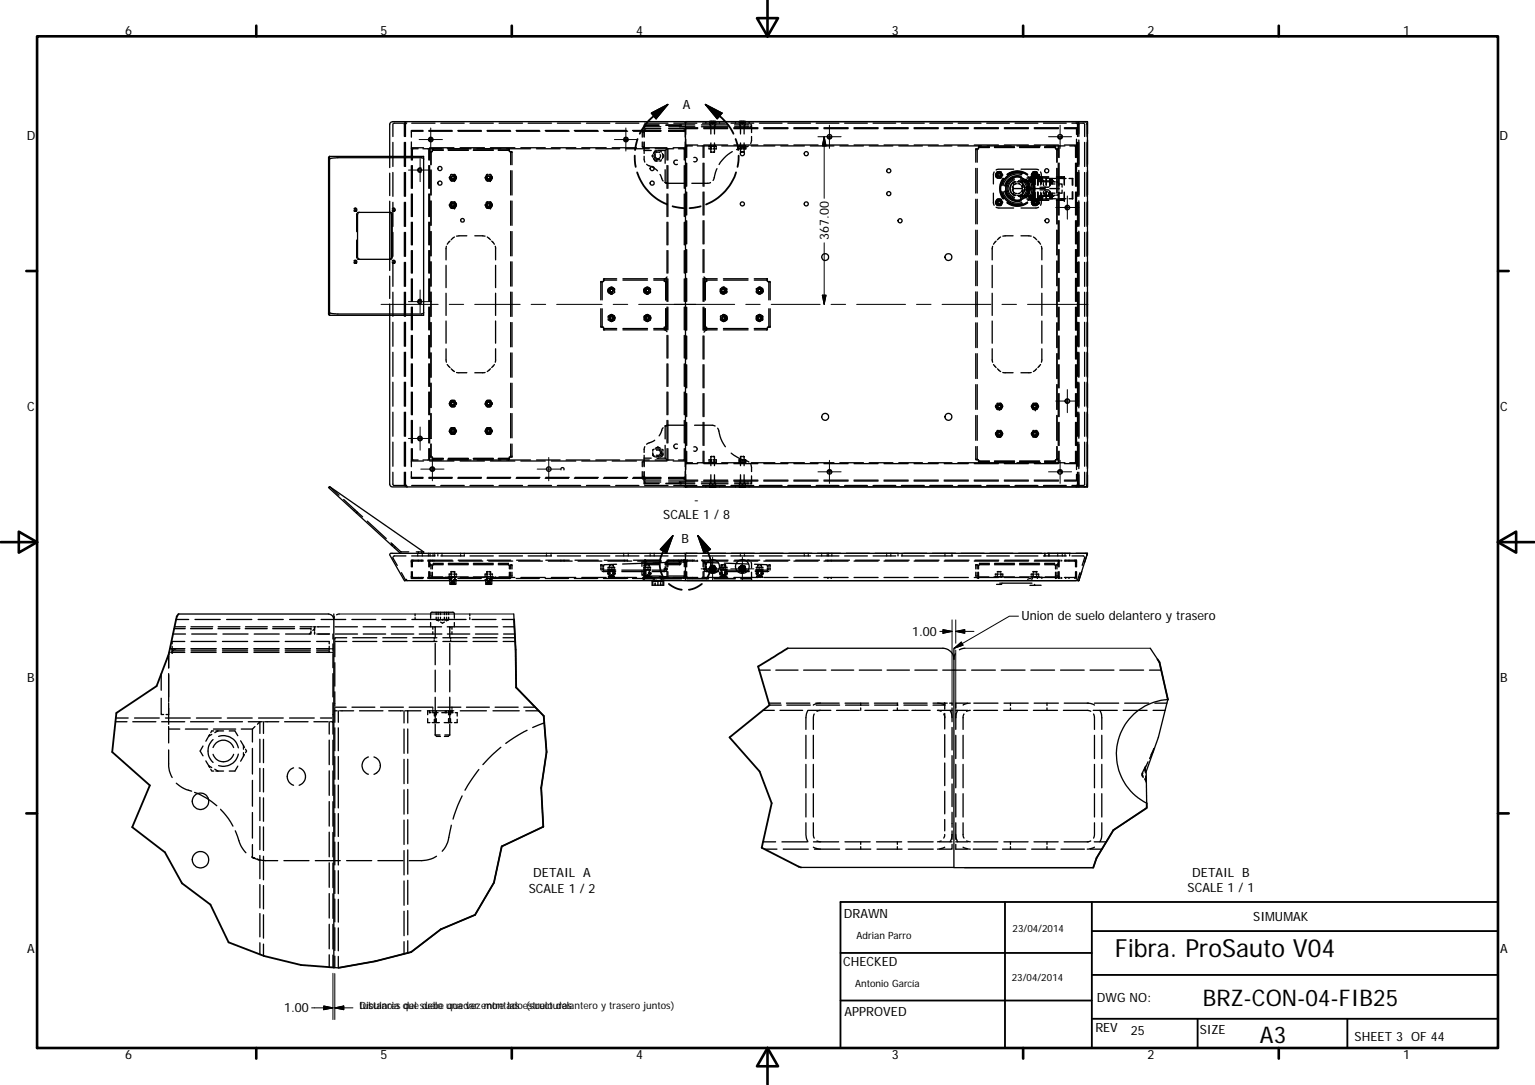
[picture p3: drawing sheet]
<svg xmlns="http://www.w3.org/2000/svg" width="297mm" height="210mm" viewBox="0 0 297 210" stroke-linecap="round" stroke-linejoin="round" font-family="sans-serif">
<defs><g id="words">
<text font-size="4.8" x="215.7" y="185.3">Fibra. ProSauto V04</text>
<g font-size="4.4">
<text x="232.8" y="194.6">BRZ-CON-04-FIB25</text>
<text x="243.8" y="201.8">A3</text>
</g>
<g font-size="2.5">
<text x="24.2" y="6.8">6</text>
<text x="73.6" y="6.8">5</text>
<text x="123.1" y="6.8">4</text>
<text x="172.6" y="6.8">3</text>
<text x="222.1" y="6.8">2</text>
<text x="271.5" y="6.8">1</text>
<text x="132.1" y="21.1">A</text>
<text x="5.2" y="27.1">D</text>
<text x="290.2" y="27.1">D</text>
<text x="160.4" y="46.4" transform="rotate(-90 160.4 46.4)">367.00</text>
<text x="5.3" y="79.6">C</text>
<text x="290.3" y="79.6">C</text>
<text x="128.4" y="100.4">SCALE 1 / 8</text>
<text x="134.3" y="97.5">-</text>
<text x="131.9" y="105.2">B</text>
<text x="197.7" y="120">Union de suelo delantero y trasero</text>
<text x="176.5" y="123.1">1.00</text>
<text x="5.3" y="132.1">B</text>
<text x="290.3" y="132.1">B</text>
<text x="102.3" y="172.7">SCALE 1 / 2</text>
<text x="103.2" y="169.8">DETAIL A</text>
<text x="229.8" y="172.7">SCALE 1 / 1</text>
<text x="230.7" y="169.8">DETAIL B</text>
<text x="163.3" y="177.7">DRAWN</text>
<text x="242.5" y="178.3">SIMUMAK</text>
<text x="5.3" y="184.5">A</text>
<text x="290.3" y="184.5">A</text>
<text x="163.2" y="187">CHECKED</text>
<text x="55" y="195.9">1.00</text>
<text x="163.4" y="196.6">APPROVED</text>
<text x="212.3" y="194">DWG NO:</text>
<text x="212" y="199.7">REV</text>
<text x="218.8" y="200.2">25</text>
<text x="232.2" y="200">SIZE</text>
<text x="262.1" y="201.4">SHEET 3 OF 44</text>
<text x="24.2" y="204.9">6</text>
<text x="73.6" y="204.9">5</text>
<text x="123.1" y="204.9">4</text>
<text x="172.6" y="204.9">3</text>
<text x="222.1" y="204.9">2</text>
<text x="271.5" y="204.9">1</text>
</g>
<g font-size="1.9">
<text x="165.7" y="181.7">Adrian Parro</text>
<text x="195.9" y="180.4">23/04/2014</text>
<text x="165.5" y="191">Antonio García</text>
<text x="195.8" y="189.9">23/04/2014</text>
<text x="69.6" y="195.3">Distancia que debe quedar entre las estructuras</text>
<text x="69.6" y="195.3">tubulares del suelo una vez montado (suelo delantero y trasero juntos)</text>
</g>
</g></defs>
<g fill="none" stroke="#000" stroke-width=".25">
<path d="M63.8 30.8l.2-.2 1.2-.1h16.4l.3 .1 .1 .2M63.8 30.3l-.2 .2v30.4l.2 .1M63.8 30.3v30.7M63.8 30.3h18.2v30.7h-18.2M75.4 33.5v4.3M75.4 38.9v13.4M76 27.6v4.6M76 33.4v4.6M76 39.2v4.6M76 24v2.4M78.2 27.6v4.6M78.2 33.4v4.6"/>
<path d="M78.2 39.2v4.6M78.3 24l-.1 2.4M78.5 23.7l-.2 .2M78.5 27.6v4.6M78.5 33.4v4.6M78.5 39.2v4.6M78.5 24v2.4M78.5 23.8l-2.3 .1M78.7 23.8l-.1 .1M78.8 23.5l-.1 .1M79.6 28.6h2.4M79.6 25.4h2.3"/>
<path d="M79.6 25.5v1M79.6 27.5v1M79.6 28.7v.1M79.6 28.8h.1M79.6 28.8v2.2M79.6 32v4.4M79.6 37.5v4.4M79.7 23.8h4.5M79.8 28.8v2.2M79.8 32v4.4M79.8 37.5v4.4M79.8 28.8h1.1"/>
<path d="M81.5 32.5a.44 .44 0 0 0-.7 .4 .44 .44 0 0 0 .7 .4M81.8 25.3h-2.2v.1M81.8 28.8h1.1M83 28.8v2.2M83 32v4.4M83 37.5v4.4M83 25.4h4.5M83 25.3h4.5M83 28.8h.1M83.1 29.5h.1M83.1 28.8h2.7M83.1 29.3h.1"/>
<path d="M83.1 28.6h4.7M83.1 28.8v2.2M83.1 32v4.4M83.1 37.5v4.4M83.3 29.5h.1M83.3 29.3l.1 .1M83.4 29.3h.1M83.4 29.5v2.4M83.4 33v4.7M83.4 38.9v4.7M83.7 29.1v.1M83.7 29.3h-.1"/>
<path d="M83.7 29v.1M83.7 28.8v.1M83.9 28.8v.1M83.9 29h1.9M85.3 23.8h4.5M85.8 29.1h-2M86.6 28.8h4.6M86.8 29.1h3.8M86.8 29h3.8M87 39.6a.64 .64 0 0 0 .9 .7M87 34.3a.62 .62 0 0 0 .9 .7M87.1 34.2l-.2 .2 .2 .2"/>
<path d="M87.1 39.5l-.2 .2 .2 .2M87.1 39.7a.6 .6 0 0 1 .9-.5 .6 .6 0 0 1-.1 1.1M87.2 34.8l.1 .2h.2M87.2 34.8l.1 .1M87.2 39.5a.46 .46 0 0 0 .4 .6 .46 .46 0 0 0 .5-.6M87.3 39.6l.1 .4h.4M87.3 34.3l.2 .5 .3-.1M87.3 33.9h-.1M87.3 39.2h-.1M87.3 39.7a.35 .35 0 0 1 .5-.3 .35 .35 0 0 1 0 .6M87.4 34.3v.2M87.4 34.2a.29 .29 0 0 0 .2 .5 .29 .29 0 0 0 .3-.5"/>
<path d="M87.4 39.5v.4l.2 .1M87.4 34.9l.1 .1M87.4 39.7l.1 .2M87.4 39.5v.1M87.5 34.6h.1M87.5 39.5h-.1M87.5 33.8h-.1M87.5 39.1h-.1M87.5 39.5a.28 .28 0 0 0 0 .4 .28 .28 0 0 0 .4-.2M87.5 33.8h-.2l-.1 .2M87.5 39.1h-.2l-.1 .2M87.5 34.1l-.1 .1"/>
<path d="M87.6 33.8a.58 .58 0 0 1 .6 .8 .58 .58 0 0 1-1 .2M87.6 39.9v.1M87.6 34a.35 .35 0 0 1 .4 .5 .35 .35 0 0 1-.6 .1M87.6 34.1l.2 .1M87.7 39.9l-.1 .1M87.7 39.4h-.1M87.8 33.8h.2l.1 .2M87.8 39.1h.2l.1 .2M87.8 34.7v.1M87.8 39.5h.1M87.8 39.4l.2 .3-.2 .3M87.8 34.7l.1 .1"/>
<path d="M87.8 34.7h.1M87.8 34.9l.1 .1M87.8 34.1l.2 .3-.2 .3M87.9 40v.1M87.9 34.2a.28 .28 0 0 0-.5 0 .28 .28 0 0 0 0 .4 .28 .28 0 0 0 .5-.1M87.9 34.2v.2M87.9 34.7v.1M87.9 39.5v.3l-.3 .2M87.9 39.7l-.1 .2M87.9 35h.1M87.9 39.9l.1 .1M87.9 39.5v.1"/>
<path d="M87.9 34.6l.1 .1M87.9 34.9h.1M87.9 34.8l.1 .1M88 39.1a.65 .65 0 0 1-.1 1.2M88 34.8l.1 .1M88 33.8a.65 .65 0 0 1-.1 1.1M88.1 34.1a.47 .47 0 0 1-.5 .7 .47 .47 0 0 1-.4-.7M88.1 34.8l-.1 .2h-.2M88.2 34.2l.1 .2-.1 .2M88.2 39.5l.1 .2-.1 .2M88.3 34.2v.1M88.3 34.4v.1"/>
<path d="M88.3 39.5v.1M88.3 39.7v.2M88.6 25.3h4.5M88.7 25.4h4.5M89 28.6h4.7M90.9 23.8h4.6M91.6 29.1h3.9M91.6 29h3.9M93.9 34.3a.62 .62 0 0 0 .9 .7M93.9 39.6a.64 .64 0 0 0 .9 .7M94 34.2l-.1 .2 .1 .2M94 39.5l-.1 .2 .1 .2"/>
<path d="M94.1 34.8l.1 .2h.2M94.1 39.4a.58 .58 0 0 1 1 0 .58 .58 0 0 1-.6 .9M94.1 34.8l.1 .1M94.2 39.5a.46 .46 0 0 0 .4 .6 .46 .46 0 0 0 .4-.6M94.2 34.3l.2 .5 .3-.1M94.2 39.6l.1 .4h.4M94.2 33.9h-.1M94.2 39.2h-.1M94.3 25.3h4.4M94.3 39.5a.35 .35 0 0 1 .6 0 .35 .35 0 0 1-.3 .5M94.3 34.3a.29 .29 0 0 1 .5-.2 .29 .29 0 0 1-.1 .5M94.3 25.4h4.5"/>
<path d="M94.3 34.4l.1 .2M94.3 39.6v.2M94.3 34.2a.29 .29 0 0 0 .3 .5 .29 .29 0 0 0 .2-.5M94.3 39.5a.3 .3 0 0 0 .3 .5 .3 .3 0 0 0 .2-.5M94.3 34.9l.1 .1M94.3 33.9a.57 .57 0 0 0 0 .9 .57 .57 0 0 0 .8-.4M94.4 39.9l.1 .1M94.4 33.8h-.1M94.4 39.1h-.1M94.4 34.2l-.1 .1M94.4 34.1a.35 .35 0 0 0 0 .6 .35 .35 0 0 0 .5-.3M94.4 33.8h-.2l-.1 .2"/>
<path d="M94.4 39.1h-.2l-.1 .2M94.5 34.6h.1M94.5 34.1h.2M94.5 39.4l-.1 .1M94.6 39.4a.28 .28 0 0 0-.3 .4 .28 .28 0 0 0 .5 0M94.7 39.4l.1 .1M94.7 34.7l.1 .1M94.7 34.7h.1M94.7 33.8h.2l.2 .2M94.7 39.1h.2l.2 .2M94.8 34.1l.2 .3-.2 .3M94.8 34.9v.1"/>
<path d="M94.8 39.4l.2 .3-.2 .3M94.8 34.7h.1M94.8 34.2v.2M94.8 39.9l-.2 .1M94.8 40h.1M94.8 35h.1M94.8 34.5l-.1 .1M94.8 39.6v.2M94.8 34.6l.1 .1M94.8 34.9h.1M94.8 39.9l.1 .1M94.9 34.9h.1"/>
<path d="M94.9 34.8v.1M94.9 28.6h4.7M94.9 33.8a.67 .67 0 0 1 0 1.1M94.9 39.1a.67 .67 0 0 1 0 1.2M94.9 34.8l.1 .1M95 34.1a.47 .47 0 0 1-.4 .7 .47 .47 0 0 1-.4-.7M95.1 34.8l-.2 .2h-.2M95.2 34.2l.1 .2-.1 .2M95.2 39.5l.1 .2-.1 .2v-.2M95.2 34.2v.1M95.2 34.4v.1M95.2 39.5v.1"/>
<path d="M96.4 29.1h2M96.6 23.8h4.5M98.4 28.8v.1M98.4 29h-2M98.5 28.8l.1 .1M98.6 29.1v.1M98.6 29.3h.1M98.6 29l-.1 .1M98.7 29.3h.1M98.8 29.3h.1M98.8 29.3v.1M98.8 29.5v2.4"/>
<path d="M98.8 33v4.7M98.8 38.9v4.7M99 29.3l.1 .1M99.1 29.5v2.4M99.1 33v4.7M99.1 38.9v4.7M99.9 25.3h4.5M100 25.4h4.5M100.8 28.6h4.7M102.2 23.8h4.5M102.7 28.8h-11.1M103.8 28.8h4.6"/>
<path d="M105.5 25.3h4.5M105.6 25.4h4.5M106.7 28.6h4.7M107.9 23.8h4.4M109.6 28.8h4.5M111.1 25.3h4.6M111.3 25.4h4.5M112.6 28.6h4.7M113.5 23.8h4.5M115.3 28.8h4.6M116.8 25.3h4.5M116.9 25.4h4.6"/>
<path d="M118.5 28.6h4.7M119.1 23.8h4.5M121 28.8h4.6M122.4 25.3h2.3M122.6 25.4h5.3M124.3 27.5v.9h.1M124.4 28.6h4.7M124.4 25.1l-.2 .2M124.4 25.6h-.1v.9M124.5 25.6h.1M124.5 28.4h.1M124.6 25v1.5"/>
<path d="M124.6 27.5v1.4M124.6 29v.7M124.6 29.1h1.4M124.6 24.4v.1M124.6 30.2l.2 1.2M124.7 24.5l-.2 .4M124.7 24.2l-.1 .1M124.8 23.8h4.5M124.8 24.5h3.1M124.8 25.3h3.1M124.8 24.2h2.7M124.8 25.4h.1"/>
<path d="M124.8 25.3h.1M124.8 25.1v.3M124.8 25.4h3.1M124.8 24.4v.1M124.9 25.3l-.1 .1M124.9 25.3v.1M125 25.3h-.2M125.1 31.8l.7 .3M125.9 32.2l1.3 .9M126 21.9l3.2-1.7-2.2 2.8zM126.3 30l-.1 .2 .1 .2M126.4 30.6l.2 .3"/>
<path d="M126.6 30.9l.2 .1M126.6 29.5l-.2 .2M126.6 30.9l.1 .1M126.7 29.4l-.1 .1M126.7 31.1l.1 .1M126.8 29.4l-.2 .1M126.8 28.8h2.3M126.8 29.2l-.1 .1M126.9 31.1l.1 .1M126.9 29.2h.4M126.9 31.2h.4M127 29.2l-.1 .1"/>
<path d="M127.5 24.3h-2.7v.1M127.6 29.2h.3l.1 .2M127.7 29.5a.75 .75 0 0 0-1.1 .7 .75 .75 0 0 0 1.1 .6M127.7 33.8l.6 1.2M127.7 29.9a.52 .52 0 0 1-.4 .8 .52 .52 0 0 1-.5-.8M127.9 24.9h-3.1v.1M128 30.9l-.1 .3h-.3M128.2 29.7l.1 .2M128.3 29.9v.2M128.3 30.3v.1M128.3 29.9v.1M128.3 30.4l-.1 .3"/>
<path d="M128.4 30.1v.2M128.7 29.1v2.5M128.7 32.9v2.4M128.8 35.3l.5 .2h3.1M128.8 29l-.1 .1h-1.3M128.8 35.4l-.1-.1 .1 .1M128.9 24.3h2.6v.2M128.9 24.2h2.7M128.9 35.4l.2 .1M129 35.4l.1 .1M129.1 35.5h.1M129.1 28.8l-.1 .1"/>
<path d="M129.1 28.8v2.2M129.1 32v4.4M129.1 37.5v4.4M129.1 28.8h.1v2.2M129.2 20.2l-2.7 2.3M129.2 32v4.4M129.2 37.5v4.4M129.3 28.8h1.1M129.4 25.3h3.1M129.4 25.4h3h-3M129.4 24.9h3v.1M130.3 28.6h2.3"/>
<path d="M131.1 31a.45 .45 0 0 0-.7 .4 .45 .45 0 0 0 .7 .4M131.3 28.8h1.1M131.5 24.4v.1M131.6 24.4l.1-.1v.2M131.7 24.2h.1M131.8 24.2l-.1 .1M131.8 24.2h2.6M132.4 25.4h.2M132.4 25.1v.2M132.4 28.8v2.2M132.4 32v4.4M132.4 37.5v4.4"/>
<path d="M132.5 28.8h.1v2.2M132.6 24.5v.3M132.6 25l-.1 .3M132.6 32v4.4M132.6 37.5v4.4M132.6 25.3v.1M132.6 25.5v1M132.6 27.5v1M132.6 28.7v.1M132.6 23.5h77.8v70.7h-77.8zM132.6 23.5h77.8v2.4M132.7 26.9v1.1"/>
<path d="M132.7 28.1v.1M132.7 28.1h2.3M132.7 23.7l-.1 .1h-2.2M132.7 28.2h.1M132.7 28.2v2.3M132.7 31.6v4.4M132.7 37.2v4.4M132.9 28.2v2.3M132.9 31.6v4.4M132.9 37.2v4.4M132.9 23.5l-.1 .1M132.9 28.2h1.1"/>
<path d="M134.3 30.5a.44 .44 0 0 1 .6 .4 .44 .44 0 0 1-.6 .4M134.4 24.5h-5M134.8 23.8h-2.2l-.2-.3h-56.4l-.3 .1-.3 .4v8.4M134.9 28.2h1.1M135 24.7l-2.3 .1M135 24.9h-2.3v1.1M135.7 24.2h5.2M135.7 24.5h5.2M136 23.8h4.4M136.1 28.2v2.3M136.1 31.6v4.4M136.1 37.2v4.4"/>
<path d="M136.1 28.2h.1M136.2 24.9h4.6M136.2 24.7h4.6M136.2 28.1h4.6M136.2 28.2h2.3M136.2 28.2v2.3M136.2 31.6v4.4M136.2 37.2v4.4M136.5 20.2l2.8 2.3M136.5 20.2l3.2 1.7-.9 1.1zM136.6 23.5v.1M136.6 23.7v.1"/>
<path d="M137.2 28.2v.2M137.2 28.6l.1 .2M137.3 28.2v.1M137.3 23.5v.3M137.3 24v.2M137.3 23.5h.1M137.4 28.8h.3M137.5 28.1h.1M137.5 28.2v.1h.2M137.5 24.2v.1M137.5 24.4v.1M137.5 24.7v.2"/>
<path d="M137.5 35.3l-.6 .2h-3M137.6 24.2h.1M137.6 24.2v1.7M137.6 27.7v1.7M137.6 29.4l.2 .1M137.6 29.4h.2M137.6 28.3v.2M137.6 28.7v.1M137.6 23.5v.1M137.6 23.7v.1M137.6 23.8v.1M137.6 23.9h.1"/>
<path d="M137.6 28.2v.2M137.6 28.6v.2M137.7 23.8l.1 .1M137.7 23.8v.1M137.7 23.5v.1M137.7 23.7v.1M137.8 23.8h.2M137.8 23.5v.1M137.8 23.7v.1M137.8 23.8l-.1 .1M137.8 24h.2M138 28.8h.4"/>
<path d="M138 23.8l.1 .1M138 23.5v.1M138 23.7v.1M138 29.5h.2M138 29.4h.3M138.1 28.2v.1M138.1 23.8v.1M138.1 23.5v.1M138.1 23.7l-.1 .2M138.1 28.2l-.2 .1M138.2 23.9h-.1M138.2 29.5h.1"/>
<path d="M138.2 23.8v.1M138.2 23.8l-.1 .1M138.2 23.5v.1M138.2 23.7v.1M138.2 28.2v.2M138.2 28.6v.2M138.2 28.3h.2M138.3 24.2v1.7M138.3 27.7v1.7M138.3 29.4h-.1M138.3 24.7v.2M138.4 28.1h.1"/>
<path d="M138.4 28.2v.1M138.4 24.2v.1M138.4 24.4v.1M138.5 23.5v.3M138.5 24v.2M138.5 23.5h.1M138.5 23.5h-1.2M138.5 28.3l.1 .2M138.6 28.7l-.1 .1M138.7 32.6l-.7 2.3M139.2 23.5v.1M139.2 23.7v.1"/>
<path d="M139.7 28.2l4.5 .1M141.5 23.8h4.4M141.7 29.3l-1.2 .9-1.4 1.6M142 24.9h4.7M142 24.7h4.7M142 28.1h4.7M142.2 24.2h2.7M142.2 24.5h2.7M142.3 23.5v.1M142.3 23.7v.1M143 28.7v.1h.1M143.1 23.5v.3"/>
<path d="M143.1 24v.2M143.1 23.5h.1M143.1 28.2l-.1 .3M143.2 28.2v.2M143.2 28.6v.2M143.2 28.1h.1M143.2 28.2v.1h.2M143.2 24.2v.1M143.2 24.4v.1M143.2 24.7v.2M143.3 29.4h.1M143.3 24.2h.1"/>
<path d="M143.3 24.2v1.7M143.3 27.7v1.7M143.3 29.4h.2M143.3 28.8h.4M143.3 23.8l.1 .1M143.3 29.5h.1M143.3 23.5v.1M143.3 23.7v.1M143.3 28.2l.1 .2M143.4 29.5h.1M143.4 23.9h.1M143.4 28.6v.2"/>
<path d="M143.4 23.8l.1 .1M143.4 23.5v.1M143.4 23.7v.1M143.4 23.8v.1M143.4 28.2v.2M143.5 28.3h.3v.2M143.6 23.7l.1 .2M143.6 23.8l-.1 .1M143.6 23.5v.1M143.6 24h.1M143.6 28.2v.1M143.7 23.8l.1 .1"/>
<path d="M143.7 23.5v.1M143.7 23.7v.1M143.7 23.8v.1M143.8 29.4h.2M143.8 28.7v.1M143.9 23.8v.1M143.9 23.8l-.1 .1M143.9 23.5v.1M143.9 23.7v.1M143.9 23.9h-.1M143.9 28.8h.3M144 23.8l-.1 .1"/>
<path d="M144 23.5v.1M144 23.7v.1M144 28.3h.3M144 29.4l-.3 .1M144 24.2v1.7M144 27.7v1.7M144.1 24.7v.2M144.1 28.1h.1M144.1 28.2v.1M144.1 24.2v.1M144.1 24.4v.1M144.2 28.3v.2"/>
<path d="M144.2 28.7v.1M144.2 23.5h-1.1M144.2 23.5v.3M144.2 24v.2M144.2 23.5h.1M144.3 28.8h.1M144.3 28.2v.2M144.3 28.6v.2M144.8 28.2l-2.3 .8M145 23.5v.1M145 23.7v.1M145.2 24.2h.2v.1"/>
<path d="M145.4 28.2h4.5M145.4 26.4l-.1 1.4M145.4 24.5v.1M145.4 24.8v.9M145.4 24.4v.1h-.2M147 23.8h4.3M147.8 24.9h4.7M147.8 24.7h4.7M147.8 28.1h4.7M151.1 28.2h4.6M152.5 23.8h4.3M153.6 24.9h4.7"/>
<path d="M153.6 24.7h4.7M153.6 28.1h4.7M156.8 28.2h4.6M157.9 23.8h4.4M159.4 24.9h4.7M159.4 24.7h4.7M159.4 28.1h4.7M160.2 26.3a.31 .31 0 0 0 .3 .5 .31 .31 0 0 0 .3-.5M162.5 28.2h4.6M163.4 23.8h4.4M165.3 24.9h4.6M165.3 24.7h4.6"/>
<path d="M165.3 28.1h4.6M168.2 28.2h4.6M168.9 23.8h4.4M171.1 24.9h4.6M171.1 24.7h4.6M171.1 28.1h4.6M173.9 28.2h4.6M174.4 23.8h4.5M176.9 24.9h4.7M176.9 24.7h4.7M176.9 28.1h4.7M179.6 28.2h4.6"/>
<path d="M179.9 23.8h4.4M182.7 24.9h4.7M182.7 24.7h4.7M182.7 28.1h4.7M185.4 28.2h4.5M185.4 23.8h4.4M188.5 24.9h4.7M188.5 24.7h4.7M188.5 28.1h4.7M188.8 28.9v2.5M188.8 32.6v4.8M188.8 38.6v4.7"/>
<path d="M188.9 28.8l-.1 .1M189 28.8l.1 .1M189.1 28.9v2.5M189.1 32.6v4.8M189.1 38.6v4.7M189.1 28.8h.1M189.4 28.4v.2M189.4 28.6h.1M189.4 28.7l-.1 .1M189.4 28.3v.1M189.5 28.2v.1M189.5 28.4l2 .1"/>
<path d="M190.9 23.8h4.4M191.1 28.2h4.5M191.5 28.3h-2M191.5 28.6h-2M192.2 37.4v1.8l.2 .5M192.4 33.3l-.2 .5v1.8M192.4 28.5h3.9M192.4 28.3h3.9M192.4 28.6h3.9M192.7 33.8v-.1l-.1 .2 .1 .2M192.7 33.9v.1M192.7 39v.1"/>
<path d="M192.7 38.9l-.1 .2 .1 .2v-.1M192.7 34.1h.1M192.7 39.4a.63 .63 0 0 1 .3-.7 .63 .63 0 0 1 .7 0l.2 .2-.1 .6M192.7 39.4h.1M192.8 34.2a.65 .65 0 0 0 1.1 0M192.8 39.5a.66 .66 0 0 0 1.1 0M192.8 34.1v.1M192.8 39.5h.1M192.8 34.1h-.1M192.8 39.4v.1M192.9 39.6l.1 .2h.2M192.9 34.3l.1 .2h.2"/>
<path d="M192.9 34.2h-.1M192.9 39.5h-.1M193 34h.1M193 39.3h.1M193 34h-.1M193 39.3h-.1M193 34.1l.4 .2M193 39.3a.44 .44 0 0 1 .4-.6 .44 .44 0 0 1 .3 .7M193 39.3l.4 .2M193 34l.2 .2 .5-.1M193 39.3l.3 .2 .4-.2M193 34a.43 .43 0 0 1 .3-.6 .43 .43 0 0 1 .5 .6l-.1 .1"/>
<path d="M193 34.1h.1M193 39.4h.1M193.1 33.9v.1M193.1 39.4l-.1 .1M193.1 34.1l-.1 .1M193.1 39v.2M193.1 39a.28 .28 0 0 0 .2 .4 .28 .28 0 0 0 .3-.4M193.2 33.6l-.1 .2M193.2 34.1h.2M193.2 38.5h-.2l-.1 .2M193.2 33.2h-.2l-.1 .2M193.3 38.9h-.2"/>
<path d="M193.4 33.5l.2 .2v.3M193.4 33.5l-.3 .2v.3M193.4 33.5l-.1 .1M193.4 33.5l.1 .1M193.4 33.5l-.4 .1v.4M193.4 38.8l-.4 .1v.4M193.4 38.8l.2 .1v.5M193.4 38.7l-.4 .2M193.4 33.4l-.4 .3M193.4 33.2a.65 .65 0 0 0-.7 .9M193.4 38.5a.62 .62 0 0 0-.7 .9M193.4 38.9l.1 .1"/>
<path d="M193.4 38.7l.4 .2M193.4 33.4l.4 .3M193.5 38.5h.2l.1 .2M193.5 33.2h.2l.1 .2M193.5 33.2l.1 .1M193.5 33.6a.28 .28 0 0 1 0 .5 .28 .28 0 0 1-.4-.3M193.5 38.5l.1 .1M193.5 33.7l.1 .1M193.5 39.3l-.1 .1M193.6 33.9l-.1 .2M193.6 34.4l-.1 .1M193.6 39.1v.2a.28 .28 0 0 0-.1-.4 .28 .28 0 0 0-.4 .1 .28 .28 0 0 0 .1 .4"/>
<path d="M193.6 39.7l-.1 .1M193.7 33.9a.35 .35 0 0 0-.5-.4 .35 .35 0 0 0-.1 .6M193.7 33.4h.1M193.7 38.6l.1 .1M193.8 34.3l-.1 .1M193.8 39.6h-.1M193.8 39.6l-.1 .2h-.2M193.8 34.3l-.1 .2h-.2M193.8 39.3l-.4 .2M193.8 34.1l-.4 .2M193.9 33.9a.57 .57 0 0 0-.8-.6 .57 .57 0 0 0-.1 1M193.9 38.9l.2 .2-.2 .2"/>
<path d="M193.9 33.7l.2 .2-.2 .2M194.1 34.5a3.4 3.4 0 0 0 0 4M194.1 37.1a2.78 2.78 0 0 0 3.6 2.1M194.2 34.5a3.3 3.3 0 0 0 0 4M194.2 34.6a3.3 3.3 0 0 0 0 3.8M194.2 34.6a3.2 3.2 0 0 0 0 3.8M194.3 24.9h4.7M194.3 24.7h4.7M194.3 28.1h4.7M194.4 37a2.55 2.55 0 0 0 3.3 1.9M194.9 33.7a3.3 3.3 0 0 1 4 0M194.9 39.3a3.4 3.4 0 0 0 4 0"/>
<path d="M194.9 33.8a3.3 3.3 0 0 1 3.9 0 3.3 3.3 0 0 0-3.9 0zM194.9 39.2a3.3 3.3 0 0 0 3.9 0 3.3 3.3 0 0 1-3.9 0zM195 33.9a3.2 3.2 0 0 1 3.8 0M195 39.1a3.2 3.2 0 0 0 3.8 0M195.9 36.6v.3M195.9 36.9l.2 .2M195.9 36.1h.1M195.9 36.1v.3M196.1 36.5v.3M196.1 36.5h1.7M196.1 36.2v.3M196.1 37.2l.1 .4"/>
<path d="M196.1 35.9l-.2 .2M196.1 32.7h-2.8l-.5 .2M196.2 34.4a2.25 2.25 0 0 0-1.6 2.1 2.25 2.25 0 0 0 1.6 2.1M196.2 35.4l-.1 .4M196.3 37.7l.3 .1M196.3 34.6a2 2 0 0 0-1.4 1.9 2 2 0 0 0 1.4 1.9M196.3 37.3l.2 .1M196.3 34.8a1.78 1.78 0 0 0-1.2 1.7 1.78 1.78 0 0 0 1.2 1.7M196.4 35.1a1.43 1.43 0 0 0-1 1.4 1.43 1.43 0 0 0 1 1.4M196.4 23.8h4.4M196.4 35.2a1.39 1.39 0 0 0-.9 1.3 1.39 1.39 0 0 0 .9 1.3M196.4 35.6l-.1 .1"/>
<path d="M196.5 35.6h-.1M196.5 35.6h.1M196.5 37.4h.3M196.5 35.6h.3M196.6 35.2l-.3 .1M196.8 28.2h4.6M196.8 37.8h3M197 35.6h.3l.2 .1M197.1 37.9v.1M197.1 37.8v.1M197.1 35.1h.1M197.1 35.2h.1"/>
<path d="M197.1 35h2.7M197.3 28.5h3.9M197.3 28.3h3.9M197.3 28.6h3.9M197.3 35.1a1.38 1.38 0 0 1 1 1.4M197.3 35.2a1.41 1.41 0 0 1 1 1.3M197.4 34.8a1.79 1.79 0 0 1 1.3 1.7 1.79 1.79 0 0 1-1.3 1.7M197.5 37.3l-.2 .1h-.3M197.5 34.6a2 2 0 0 1 1.4 1.9 2 2 0 0 1-1.4 1.9M197.6 34.4a2.24 2.24 0 0 1 1.5 2.1 2.24 2.24 0 0 1-1.5 2.1M197.6 38.7a2.23 2.23 0 0 1-3-1.7 2.25 2.25 0 0 0 3 1.7M197.6 34.3a2.26 2.26 0 0 0-3 1.7 2.25 2.25 0 0 1 3-1.7"/>
<path d="M197.6 32.7h2.9l.5 .2M197.6 35.9l.2 .2M197.7 34.1a2.52 2.52 0 0 0-3.3 1.9M197.7 33.8a2.78 2.78 0 0 0-3.6 2.1M197.7 38h.1M197.7 35h.1M197.8 36.9h.1M197.8 36.1h.1M197.8 36.9l-.2 .2M197.8 39.4a3.1 3.1 0 0 1-3.9-2.3 3.1 3.1 0 0 0 3.9 2.4M197.8 35.1v.2M197.8 36.1v.3"/>
<path d="M197.8 36.6v.3M197.8 33.5a3.1 3.1 0 0 0-3.9 2.4 3.1 3.1 0 0 1 3.9-2.3M197.8 37.6v.4M197.8 35.6l.1 .5M197.9 36.9l-.1 .5M198 36.2h1.7M198.3 36.5a1.47 1.47 0 0 1-1 1.3M198.3 36.5a1.38 1.38 0 0 1-1 1.4M198.4 34.8a2.29 2.29 0 0 1 0 3.4 2.29 2.29 0 0 0 0-3.4zM198.4 34.8a2.29 2.29 0 0 1 0 3.4M198.5 34.6a2.49 2.49 0 0 1 0 3.8M198.6 36.7l.2 .1"/>
<path d="M198.7 36.5h3.6M198.8 34.4a2.8 2.8 0 0 1 0 4.2M198.8 36.2h-.2M198.9 34.2a3.1 3.1 0 0 1 1.1 2.3 3.3 3.3 0 0 0-1.1-2.3zM199 37l.1 .5M199 37h.1M199.1 38v.1M199.1 37.7v.3M199.1 35h.9M199.1 38h.9M199.1 38h.1M199.1 35.5l-.1 .5"/>
<path d="M199.1 35v.3M199.1 34.9v.1M199.2 38.2l.1 .1M199.2 38.5h.3M199.2 34.5h.3M199.3 34.7h.8M199.3 38.4l.8 .1M199.3 38.3h.1M199.3 38.3h.8M199.3 34.7h.1M199.3 34.7l-.1 .1M199.3 34.2h.3"/>
<path d="M199.3 38.8h.3M199.3 34.5l.7 1.3M199.5 34.6a3.2 3.2 0 0 1 0 3.8M199.6 34.5a3.3 3.3 0 0 1 0 4 3.3 3.3 0 0 0 0-4zM199.6 34.5a3.4 3.4 0 0 1 0 4M199.6 33.7v.1M199.6 33.9v.1M199.6 39v.1M199.6 39.2v.1M199.7 34.1h.1M199.7 39.4v.1M199.7 33.7l-.1 .2 .1 .2"/>
<path d="M199.7 38.9l-.1 .2 .1 .2M199.7 34.2a.65 .65 0 0 0 1.1 0M199.7 39.5a.66 .66 0 0 0 1.1 0M199.7 34.1v.1M199.7 36.7l-1.7 .1M199.7 34.5h.4M199.7 38.5h.2M199.7 39.4h.1M199.7 34.4v.1M199.7 38.5v.1M199.7 38.7v.1M199.8 34.1l-.1 .1"/>
<path d="M199.8 39.4l-.1 .1M199.8 38.8a.57 .57 0 0 0 .5 .9 .57 .57 0 0 0 .5-.8M199.8 34.3l.1 .2M199.8 34.2h-.1M199.8 39.5h-.1M199.8 39.6l.1 .2h.2M199.8 35.2h-3M199.8 34.3h.1M199.8 39.4h.1M199.8 38h-2.7M199.8 34.3h.3M199.8 39.1v.3"/>
<path d="M199.8 33.9l.1 .1M199.8 34.1v.2M199.9 33.8l-.1 .1M199.9 34.2l-.2 .1M199.9 39.5h-.2M199.9 39.4a.45 .45 0 0 1 .4-.7 .45 .45 0 0 1 .4 .7M199.9 39.4h.1M199.9 34.3h.1M199.9 39.3h.1M199.9 34h.1M199.9 39.3h-.1M199.9 39.3l.4 .2"/>
<path d="M199.9 34.1l.4 .2M199.9 38.7l-.1 .2M199.9 33.8h.1M200 34a.44 .44 0 0 1 0-.5 .44 .44 0 0 1 .6 0 .44 .44 0 0 1 .1 .6M200 38.2v.3h.3M200 39.3l-.1 .1M200 34l.1 .2 .5-.1M200 39.3l.3 .2 .3-.2M200 34.2l.7 .1-.1 .2h-.2M200 36.5a3.1 3.1 0 0 1-1.1 2.3M200 39a.35 .35 0 0 0 .3 .5 .35 .35 0 0 0 .3-.5M200 34.3h.1"/>
<path d="M200 34.1h-.1M200 39.4h-.1M200 37.2l-.7 1.3M200 39.4l-.1 .1M200 39l.3-.1-.3 .1v.3zM200 39v.2M200 34.1l-.1 .1M200.1 39.3l.1 .1M200.1 38.7h.3M200.1 33.8l-.3 .1M200.1 34.5l-.8 .1M200.1 34.1h.1"/>
<path d="M200.1 33.8v.1M200.1 39.5h.3M200.1 37.2v1.7M200.1 39.5h.1M200.1 39.4v.1M200.1 24.9h4.7M200.1 24.7h4.7M200.1 28.1h4.7M200.1 33.2h-.2l-.1 .2M200.1 38.5h-.2l-.1 .2M200.1 39.4h.3M200.1 39.1v.3"/>
<path d="M200.1 33.8h-.1v.2a.29 .29 0 0 1 .1-.4 .29 .29 0 0 1 .4 .1 .29 .29 0 0 1-.1 .4M200.1 33.9v.1M200.1 34.1v1.7M200.2 39.6h.2M200.2 33.6l-.1 .1M200.2 34.6h-.6v.2h.6M200.2 38.2h-.6v.3l.6-.1M200.2 38.9l-.1 .1M200.2 33.6a.28 .28 0 0 1 .3 .3 .28 .28 0 0 1-.4 .1M200.3 34.1h-.2M200.3 34.2h.1M200.3 38.8h.1"/>
<path d="M200.3 38.9l.2 .1v.3M200.3 33.6l.1 .1M200.3 34.3h-.2M200.3 33.8l-.2 .1M200.3 34.5h-.3v.3M200.3 33.5l-.3 .1-.1 .4M200.3 38.8l-.3 .1-.1 .4M200.3 38.7l-.4 .2M200.3 33.4l-.4 .3M200.3 38.9l.2 .1M200.3 34.2v1.5M200.3 37.3v1.5"/>
<path d="M200.3 34.3h.4M200.3 33.2a.67 .67 0 0 0-.6 .9M200.3 38.5a.62 .62 0 0 0-.6 .9M200.3 33.8h.4M200.4 39.5h.1M200.4 38.7l.3 .2M200.4 33.4l.3 .3M200.4 33.2h.2l.1 .2M200.4 38.5h.2l.1 .2-.7 .1M200.4 34.3h.2M200.4 33.8h.2M200.4 39.4h-.5"/>
<path d="M200.4 33.2l.1 .1M200.4 38.5l.1 .1M200.5 39.3l-.1 .1M200.5 33.7v.2M200.5 39.1v.1M200.5 34.4l-.1 .1M200.5 39.7l-.1 .1M200.5 33.6a.34 .34 0 0 0-.5 .1 .34 .34 0 0 0 .3 .5M200.6 39.5h.2M200.6 38.7h.4M200.6 33.4h.1M200.6 38.6l.1 .1"/>
<path d="M200.7 34.5l.3 .1M200.7 39.4h.3M200.7 39.6h-.1M200.7 33.5a.57 .57 0 0 0-1 .1 .57 .57 0 0 0 .7 .8M200.7 33.8l.1 .1M200.7 39.6l-.1 .2h-.2M200.7 39.3l-.3 .2M200.7 34.1l-.3 .2M200.8 34.8h.6M200.8 34.6h.6v.2M200.8 34.5v1.3M200.8 37.2v1.3"/>
<path d="M200.8 38.2h.6M200.8 34.3h.2M200.8 39.6h-.2M200.8 39.1v.3h-.2M200.8 38.7v.2M200.8 39.4h.1M200.8 34.3h.1M200.8 34.3l-.2 .1M200.8 33.9v.1M200.8 34.1v.2M200.8 33.8h.2M200.8 39.4v.1"/>
<path d="M200.8 39.5h.1M200.9 37.2v1.6M200.9 33.7l.1 .2-.1 .2M200.9 38.9l.1 .2-.1 .2M200.9 34.2v1.6M200.9 33.8l-.1 .1M200.9 34.5l.8 .1M200.9 34.7h.8M200.9 38.3h.8M201 33.8h.1v.2M201 35h.9M201 38h.9"/>
<path d="M201 38.8h.4M201 34.5h-.4M201 34.2h1.9M201 38.5h-.4M201 38.4l-.3 .1M201 38.2v.1M201 34.7v.1M201 38.2v.2M201 34.6v.2M201 38.7l.1 .2M201 33.8h.1M201 34.3h.1"/>
<path d="M201.1 38.8h1.8M201.1 39.4h-.1M201.1 35h2.7M201.1 38h2.7M201.1 39.1v.3M201.1 34.1v.2h-.1M201.2 35.2h3M201.2 34.4l1.7 .1M201.2 34.2v.1M201.2 38.7v.1M201.2 36.7l1.8 .1M201.4 38.2v.2h-.6"/>
<path d="M201.4 33.3l.1 .5v1.8M201.4 34.2h.1M201.4 38.8h.1M201.4 34.5v1.3M201.4 37.2v1.3M201.5 37.4v1.8l-.1 .5M201.6 34.2v.1M201.6 34.4v.1M201.6 38.5v.1M201.6 38.7v.1M201.7 38.4l-.8 .1M201.7 38.3h.1"/>
<path d="M201.7 34.7h.1M201.7 34.7l.1 .1M201.8 38.2l-.1 .1M201.9 34.9v.1M201.9 37.7v.3M201.9 38v.1M201.9 35.5l.1 .5M201.9 35v.3M201.9 23.8h4.4M202 37l-.1 .5M202.1 28.3h2M202.1 28.6h2"/>
<path d="M202.2 36.2h.2M202.4 37.1l.1 1.4M202.4 36.7l-.2 .1M202.5 34.5h.2M202.5 34.5l-.1 1.3M202.5 34.5v1.3M202.5 37.1v1.4M202.5 38.5h.2M202.5 28.2h2.3M202.9 38.5l-1.7 .1M202.9 34.5h.4v1.3M203 36.2h-1.8"/>
<path d="M203.1 36.9l.1 1.6M203.1 34.5v1.6M203.2 36.5h1.7M203.2 37.9v.1M203.2 35.1h.1M203.2 38h.1M203.2 35h.1M203.3 37.1v1.4h-.4M203.4 34.5h.1M203.4 38.5h.1M203.5 34.5h.8M203.5 34.5v.4"/>
<path d="M203.5 35.3v.3h.6M203.5 38.1v.4M203.5 38.5h.8M203.6 34.5v.4M203.6 35.3v.3M203.6 37.4v.3M203.6 38.1v.4M203.8 38h.1M203.8 35h.1M203.9 37.9v.1M203.9 37.8v.1M203.9 35.1h.1"/>
<path d="M203.9 35.2h.1M204.1 28.2v.1M204.1 28.4l-2 .1M204.1 37.4h-.6v.3M204.2 37.8h-3M204.2 28.3l.1 .1M204.3 28.6h.1M204.3 28.7v.1M204.3 28.4l-.1 .2M204.4 35.2l.3 .1M204.4 34.2h1.6M204.4 38.5h1.5"/>
<path d="M204.4 34.5h1.5M204.4 38.8h1.6M204.4 28.8h.1M204.5 29h.1M204.5 28.9v2.5M204.5 32.6v4.8M204.5 38.6v4.7M204.6 28.8l-.1 .1M204.7 29h.1M204.7 28.8h.1M204.7 37.7l-.3 .1M204.8 28.2h.1"/>
<path d="M204.8 28.2v2.3M204.8 31.6v4.4M204.8 37.2v4.4M204.8 35.6h.7v.6M204.8 35.4l.1 .4M204.8 26.3a.31 .31 0 0 0 .3 .5 .31 .31 0 0 0 .3-.5M204.9 36.2v.3M204.9 37.2l-.1 .4M204.9 34.5h.7M204.9 38.5h.7M204.9 36.5v.3M205 28.2v2.3"/>
<path d="M205 31.6v4.4M205 37.2v4.4M205.4 34.2v.1M205.4 34.4v.1M205.4 38.5v.1M205.4 38.7v.1M205.5 36.8v.6h-.7M205.7 34.5h.6M205.7 38.5h.6M205.9 34.2h.1M205.9 38.8h.1M205.9 38.5h.1"/>
<path d="M205.9 34.5h.1M205.9 34.2v.1M205.9 34.4v1.4M205.9 37.2v1.4M205.9 38.7v.1M206 24.7l2.3 .1M206 24.9h2.3v1.1M206 28.1h2.3M206 38.5h.1M206 34.5h.1M206 34.2h.1M206 38.8h.1"/>
<path d="M206 34.2v1.5M206 37.3v1.5M206.1 28.2h-1.1M206.7 39.9a.31 .31 0 0 0-.5 .3 .31 .31 0 0 0 .5 .2M206.9 34.5h.7v1.3M207 28.2h1.1M207.4 23.8l2.4 .1M207.5 34.5v1.3M207.5 37.1v1.4M207.6 37.1v1.4h-.7M208.1 28.2v2.3M208.1 31.6v4.4"/>
<path d="M208.1 37.2v4.4M208.2 28.2h.1v2.3M208.2 23.5l.2 .1M208.3 23.8l.1 .1M208.3 26.9v1.1M208.3 28.1v.1M208.3 31.6v4.4M208.3 37.2v4.4M208.5 24v2.4M208.5 27.6v4.6M208.5 33.4v4.6M208.5 39.2v4.6"/>
<path d="M208.6 23.7l.1 .2M208.7 24l.1 .1M208.8 23.5v2.9M208.8 27.1v5.1M208.8 33v5M208.8 38.9v4.9M209.8 23.5l.3 .1M209.9 24v2.4M209.9 27.6v4.6M209.9 33.4v4.6M209.9 39.2v4.6M210.3 23.8l.1 2.6"/>
<path d="M210.4 27.6v4.6M210.4 33.4v4.6M210.4 39.2v4.6M210.4 27.1v4.7M210.4 33v4.7M210.4 38.9v4.7M68.5 40.8l.2 .1M68.5 40.4a.27 .27 0 0 1 .4 .1 .27 .27 0 0 1-.2 .4M68.7 40.3h.1M68.7 40.9h.1M68.7 50.4h.1M68.7 51h.1"/>
<path d="M68.7 50.4a.25 .25 0 0 1 .2 .4 .25 .25 0 0 1-.4 0M68.7 50.4l-.2 .1M68.8 40.3h.1M68.8 40.9h.1M68.8 50.4h.1M68.8 51h.1M69 46.5v3.4M69 41.3v3.5M69.2 50.1l.2 .1M69.4 50.1l.1 .1M69.4 50.2h.1M69.4 50.1l-.2-.3v-8.3l.1-.3 .1-.1h6.4l.1 .3v8.5l-.1 .2-6.3 .1"/>
<path d="M69.4 41.1l-.2 .1M69.5 41.1h.1M69.5 50.2h.1M75.4 41.1h.2l.1 .4v8.4l-.1 .2-.2 .1M75.4 58.8v34.9a.58 .58 0 0 0 .6 .5h56.4l.2-.2 .1 .1M75.4 53.4v4.4M75.9 40.4h.1a.27 .27 0 0 1 .3 .1 .27 .27 0 0 1-.1 .4M75.9 40.8l.3 .1M76 45v4.6M76 50.8v4.6M76 56.6v4.6M76.1 40.3h.1"/>
<path d="M76.1 40.9h.1M76.1 50.4h.1M76.1 51h.1M76.2 50.4a.26 .26 0 0 1 .1 .4 .26 .26 0 0 1-.4 0M76.2 50.4l-.3 .1M76.2 40.3h.1M76.2 40.9h.1M76.2 50.4h.1M76.2 51h.1M78.2 45v4.6M78.2 50.8v4.6M78.2 56.6v4.6"/>
<path d="M78.5 45v4.6M78.5 50.8v4.6M78.5 56.6v4.6M79.6 43v4.4M79.6 48.5v4.4M79.6 54v4.3M79.6 59.4v4.4M79.8 43v4.4M79.8 48.5v4.4M79.8 54v4.3M79.8 59.4v4.4M81.5 58a.44 .44 0 0 0-.7 .4 .44 .44 0 0 0 .7 .4"/>
<path d="M83 43v4.4M83 48.5v4.4M83 54v4.3M83 59.4v4.4M83.1 43v4.4M83.1 48.5v4.4M83.1 54v4.3M83.1 59.4v4.4M83.4 44.8v4.7M83.4 50.7v4.7M83.4 56.5v4.7M86.3 51.4v4.3"/>
<path d="M86.3 56.7v4.3M86.4 47.7l-.1 2.6M87.1 46.7l-.6 .6M87.2 40.1l.1 .2h.2M87.2 40.1l.1 .1M87.4 40.2l.1 .1M87.8 40v.1M87.8 40l.1 .1M87.8 40h.1M87.8 40.2l.1 .1M87.9 40.3h.1M87.9 40.2h.1"/>
<path d="M87.9 45.9l-.6 .5M88 40.1l.1 .1M88.1 40.1l-.1 .2h-.2M90.3 45.6l-2 .1M91.9 45.6l2 .1M94.1 40.1l.1 .2h.2M94.1 40.1l.1 .1M94.3 45.9l.6 .5M94.3 40.2l.1 .1M94.7 40l.1 .1M94.8 40.2v.1M94.8 40h-.1"/>
<path d="M94.8 40.3h.1M94.9 40.3h.1M94.9 40.2h-.1l.1 .1M94.9 40.1l.1 .1M95.1 40.1l-.2 .2h-.2M95.1 46.7l.6 .6M95.8 47.7l.1 2.6M95.9 51.4v4.3M95.9 56.7v4.3M98.8 44.8v4.7M98.8 50.7v4.7M98.8 56.5v4.7"/>
<path d="M99.1 44.8v4.7M99.1 50.7v4.7M99.1 56.5v4.7M116.3 59.8v3.4M116.3 54.6v3.4M116.3 54.5h.1M116.4 54.5h.1M116.5 54.5h.1M116.5 59.8v3.4M116.5 54.6v3.4M116.8 54.2v.1M116.8 54.4l-.1 .1"/>
<path d="M116.8 54.2h2.5M116.8 54.1v.1M117.7 56.3a.65 .65 0 0 0 1 .5M117.7 56.3h.1M117.7 56.2h.1M117.7 56.2v.1M117.7 56.4v.2l.2 .1M117.7 56.4h.1M117.8 56l-.1 .1M117.8 55.9l.1-.1-.2 .1v.2M117.8 56.3h.1M117.8 56.2h.1"/>
<path d="M117.9 56.3h.1M117.9 56.4h.1M117.9 56.3l.2 .3h.4M117.9 56.2v.1M118 56.3l.1 .1M118 56.2l.2 .3h.3M118 56.1l.1 .3 .3 .1M118 56.2v.1M118.1 55.6l.2-.1 .2 .1M118.1 56.9h.4M118.1 56.4l.2 .1M118.1 56.9h.2"/>
<path d="M118.2 56l-.1 .1M118.3 56h.2M118.4 56.9h.1M118.5 56h-.3l-.2 .2M118.5 56l.1 .3-.2 .2M118.5 55.9h-.4l-.2 .3M118.6 56.1v.2M118.6 56.4l-.2 .1M118.6 55.9a.45 .45 0 0 0-.7 .4 .45 .45 0 0 0 .7 .3M118.7 56.4a.35 .35 0 0 0-.4-.5 .35 .35 0 0 0-.3 .6M118.7 55.7a.69 .69 0 0 0-1 .5M118.7 55.8l.2 .1v.2"/>
<path d="M118.8 55.8v.1M118.8 56.4a.58 .58 0 0 0-.6-.7 .58 .58 0 0 0-.3 .9M118.9 56v.1M118.9 56.4v.2l-.2 .1M119.3 54h-2.5M120.5 54.2h4.8M120.5 54h4.8M124.6 56.2a.67 .67 0 0 0 .9 .7M124.6 56.2h.1M124.6 56.3h.1M124.6 56.4v.2l.3 .1M124.6 56.1h.1"/>
<path d="M124.6 56.1v.1M124.7 56l-.1 .1M124.8 56.2h.1M124.8 56.3h.1M124.8 55.8v.1M124.8 56.1h.1M124.9 55.8l-.3 .1v.2M124.9 56.2l.1 .3 .4 .1M124.9 56.1h.1M124.9 56.2h.1M125 56.1v.2M125 55.6l.3-.1 .2 .1"/>
<path d="M125 56.9h.5M125.1 56.9h.1M125.3 56h-.2M125.3 56.9h.1M125.3 55.9a.36 .36 0 0 1 .2 .6 .36 .36 0 0 1-.6-.2M125.4 56l.1 .1M125.4 55.7a.57 .57 0 0 1 .2 1 .57 .57 0 0 1-.9-.3M125.4 56.5h-.2M125.4 56a.3 .3 0 0 0-.5 .2 .3 .3 0 0 0 .5 .3M125.5 55.9a.46 .46 0 0 0-.7 .4 .46 .46 0 0 0 .7 .3M125.5 56.2v.2M125.5 56.2a.28 .28 0 0 0-.5-.1 .28 .28 0 0 0 .2 .4l-.2-.1"/>
<path d="M125.5 56l-.3-.1-.3 .2M125.7 55.8a.64 .64 0 0 0-1.1 .3M125.8 55.9l-.1-.1 .2 .1v.2M125.8 56l.1 .1M125.9 56.4v.2l-.2 .1M126.5 54h2.4M128.5 54.4l.1 .1M128.5 54.1v.2M128.5 54h.1M128.7 54.5h.1M128.8 59.8v3.4M128.8 54.7h.1"/>
<path d="M128.8 54.6v3.4M128.8 53.8l-.1 .2M128.9 54.5h-.1M128.9 54.2h-2.4M129 54h.1M129 54.5h.1M129 54.7h.1v3.3M129 54.2h.1M129.1 53.6l-.1 .1M129.1 59.4v4.4h-.1M129.1 43v4.4M129.1 48.5v4.4"/>
<path d="M129.1 54v4.3M129.1 59.8v3.3h-.1M129.2 43v4.4M129.2 48.5v4.4M129.2 54v4.3M129.2 59.4v4.4M132.4 43v4.4M132.4 48.5v4.4M132.4 54v4.3M132.4 59.4v4.4M132.6 43v4.4M132.6 48.5v4.4"/>
<path d="M132.6 54v4.3M132.6 59.4v4.4M132.7 42.7v4.5M132.7 48.3v4.4M132.7 53.9v4.4M132.7 59.5v4.4M132.9 42.7v4.5M132.9 48.3v4.4M132.9 53.9v4.4M132.9 59.5v4.4M136.1 42.7v4.5M136.1 48.3v4.4"/>
<path d="M136.1 53.9v4.4M136.1 59.5v4.4M136.2 59.8v3.3h.1M136.2 54h.2M136.2 53.6l.2 .1M136.2 54.2h.1M136.2 54.5h.1M136.2 42.7v4.5M136.2 48.3v4.4M136.2 53.9v4.4M136.2 59.5v4.4M136.3 54.7h-.1v3.3"/>
<path d="M136.4 54.7h.1M136.4 54h2.4M136.4 54.5h.1M136.5 53.8l.1 .2M136.5 54.5h.1M136.5 54.6v3.4M136.5 59.8v3.4M136.8 54.1v.2M136.8 54.4l-.1 .1M136.8 54h.1M138.8 54.2h-2.4M139.4 56.4l.1 .1"/>
<path d="M139.4 56.4v.2l.2 .1M139.5 56.6l.1 .1M139.6 55.8l-.2 .1v.2M139.7 55.6a.65 .65 0 0 1 .9 .7M139.7 56.2v.1M139.7 56.4l.2 .1M139.8 55.9h.3l.2 .4M139.8 55.9a.47 .47 0 0 1 .7 .4 .47 .47 0 0 1-.7 .3M139.8 56.9h.5M139.9 56h-.2M139.9 55.6h.1M139.9 56a.29 .29 0 0 1 .5 .2 .29 .29 0 0 1-.5 .3"/>
<path d="M139.9 56l-.2 .1v.3M139.9 56h.2l.1 .4M140 56h.1M140 54.2h4.8M140 54h4.8M140.1 55.6h.2l-.3-.1-.2 .1M140.1 56.4l-.1 .1M140.2 56.2v.1M140.2 56a.36 .36 0 0 1-.3 .6 .36 .36 0 0 1-.3-.6M140.3 56.2h.1M140.3 56.3h.1M140.3 56.3l-.3 .3-.3-.1"/>
<path d="M140.4 56a.57 .57 0 0 1-.5 .8 .57 .57 0 0 1-.5-.8M140.5 56.2h.1M140.5 56.4h.1M140.5 55.8l.2 .1v.2M140.5 56.4a.63 .63 0 0 1-1 .3M140.6 56.3l-.1 .1M140.6 56.3h.1M140.6 56.6l-.1 .1M140.7 56.4l-.1 .1M140.7 56.4v.2l-.2 .1M146 54.2h2.4M146 54h2.4"/>
<path d="M146.4 56.4v.1M146.4 56.4a.65 .65 0 0 0 .6 .5 .65 .65 0 0 0 .6-.5M146.5 56.6v.1M146.6 55.8l-.2 .1v.2M146.7 56.3l.1 .2M146.7 55.6a.64 .64 0 0 1 .9 .7M146.7 55.9l.4-.1 .4 .4M146.8 55.6l.2-.1 .2 .1M146.8 56.9h.4M146.8 56l-.1 .2M146.8 55.6h.1M146.8 56a.29 .29 0 0 1 .5 .2 .29 .29 0 0 1-.4 .3h.2l.2-.3"/>
<path d="M146.9 56h.2l.2 .2M146.9 55.9l.3 .1 .2 .3M147 56h-.1M147 55.6h.1M147.1 56.5h-.2M147.1 55.9a.36 .36 0 0 0-.5 .4 .36 .36 0 0 0 .6 .2M147.1 56l.2 .2M147.2 55.7a.58 .58 0 0 0-.8 .6 .58 .58 0 0 0 .9 .4M147.3 56.3l-.1 .1M147.3 56.4h.1M147.3 56.4l-.3 .2-.3-.1M147.4 56.2h.1"/>
<path d="M147.4 56.3h.1M147.4 56.3l-.1 .1M147.4 55.8l.2 .1v.2M147.5 56.2l-.2 .4h-.6M147.5 56.6l-.1 .1M147.5 56.2h.1M147.5 56.4h.1M147.5 56.3h.1M147.6 56.4l-.1 .1M147.6 56.4v.2l-.2 .1M147.6 56.3v.1M148.4 54h.1"/>
<path d="M148.5 54.1l-.1 .1M148.5 54.2v.1M148.5 54.4l.1 .1M148.7 54.5h.1M148.8 54.6v3.4M148.8 59.8v3.4M148.9 54.5h-.1M148.9 54.5h.1M149 54.6v3.4M149 59.8v3.4M188.8 44.6v4.7M188.8 50.5v4.8"/>
<path d="M188.8 56.5v4.8M189.1 44.6v4.7M189.1 50.5v4.8M189.1 56.5v4.8M192 51.4v4.3M192 56.7v4.3M192.1 47.7l-.1 2.6M192.8 46.7l-.5 .6M192.8 40.1l.5 .2h2.8M193.6 45.9l-.6 .5M196 45.6l-1.9 .1M197.6 45.6l2 .1"/>
<path d="M200 45.9l.6 .5M200.8 46.7l.6 .6M201 40.1l-.5 .2h-2.9M201.5 47.7l.1 2.6M201.6 51.4v4.3M201.6 56.7v4.3M204.5 44.6v4.7M204.5 50.5v4.8M204.5 56.5v4.8M204.8 42.7v4.5M204.8 48.3v4.4M204.8 53.9v4.4"/>
<path d="M204.8 59.5v4.4M205 42.7v4.5M205 48.3v4.4M205 53.9v4.4M205 59.5v4.4M208.1 42.7v4.5M208.1 48.3v4.4M208.1 53.9v4.4M208.1 59.5v4.4M208.3 42.7v4.5M208.3 48.3v4.4M208.3 53.9v4.4"/>
<path d="M208.3 59.5v4.4M208.5 45v4.6M208.5 50.8v4.6M208.5 56.6v4.6M208.8 44.7v4.9M208.8 50.7v4.7M208.8 56.5v4.7M209.9 45v4.6M209.9 50.8v4.6M209.9 56.6v4.6M210.4 45v4.6M210.4 50.8v4.6"/>
<path d="M210.4 56.6v4.6M210.4 44.7v4.8M210.4 50.7v4.7M210.4 56.5v4.7M76 62.4v4.6M76 68.2v4.6M76 74v4.6M76 79.8v4.6M78.2 62.4v4.6M78.2 68.2v4.6M78.2 74v4.6M78.2 79.8v4.6"/>
<path d="M78.5 62.4v4.6M78.5 68.2v4.6M78.5 74v4.6M78.5 79.8v4.6M79.6 64.9v4.4M79.6 70.4v4.4M79.6 75.9v4.4M79.8 64.9v4.4M79.8 70.4v4.4M79.8 75.9v4.4M82 60.5l-.1 .2-.3 .1h-16.2l-1.4-.2-.2-.1M83 64.9v4.4"/>
<path d="M83 70.4v4.4M83 75.9v4.4M83.1 64.9v4.4M83.1 70.4v4.4M83.1 75.9v4.4M83.4 62.4v4.7M83.4 68.3v4.7M83.4 74.2v4.7M86.3 67.5l.1 2.6M86.3 62.1v4.3M86.5 70.5l.6 .6M87 78.2v.1"/>
<path d="M87 78.3a.66 .66 0 0 0 1.1 .3M87.1 77.9l-.2 .2 .2 .2M87.1 78.2h-.1M87.1 78.2l-.1 .1M87.1 78.3h-.1M87.1 78.3l-.1 .1M87.2 78.5l.1 .2h.2M87.2 78.6h.1M87.2 78.3h.1M87.2 77.9a.47 .47 0 0 0 .4 .7 .47 .47 0 0 0 .5-.7M87.3 78.1v.1M87.3 78.1l-.1 .1"/>
<path d="M87.3 78.2h-.1M87.3 77.6l-.1 .1M87.3 78.2l-.1 .1M87.3 78.2l.2 .3 .4-.1M87.3 71.4l.6 .5M87.4 78.7h.1M87.4 78v.1M87.4 78.2l.1 .2M87.5 77.5l-.1 .1M87.5 77.5h-.2l-.1 .2M87.7 77.9h-.2M87.7 77.8a.29 .29 0 0 1 .1 .5 .29 .29 0 0 1-.4-.1"/>
<path d="M87.8 77.5h.2l.1 .2M87.8 77.9l.1 .1M87.8 77.7l-.4 .1-.1 .3M87.8 78.3l-.2 .1M87.9 77.5a.69 .69 0 0 0-.9 .7M87.9 78a.3 .3 0 0 1-.3 .4 .3 .3 0 0 1-.2-.4M87.9 78.1v.2M88 78a.36 .36 0 0 0-.6-.1 .36 .36 0 0 0 .2 .6M88.1 78.5l-.1 .2h-.2M88.2 78a.58 .58 0 0 0-1-.3 .58 .58 0 0 0 .3 1M88.2 77.9l.1 .2-.1 .2M88.3 78v.1"/>
<path d="M88.3 78.2v.1M88.3 72.1h2M93.9 72.1h-2M93.9 78.2v.1M93.9 78.3a.67 .67 0 0 0 1.1 .3M94 77.9l-.1 .2 .1 .2M94 78.2h-.1M94 78.2l-.1 .1M94 78.3h-.1M94.1 78.3l-.1 .1M94.1 78.5l.1 .2h.2M94.1 78.6h.1"/>
<path d="M94.2 78.3h.1M94.2 77.9a.47 .47 0 0 0 .4 .7 .47 .47 0 0 0 .4-.7M94.2 78.1v.1M94.2 78.1l-.1 .1M94.2 78.2h-.1M94.2 78.2l-.1 .1M94.2 78.2l.3 .3 .3-.1M94.2 77.6l-.1 .1M94.3 77.7a.57 .57 0 0 1 .9 .4 .57 .57 0 0 1-.9 .5M94.3 78v.2l.3 .2M94.3 78.7h.1M94.3 78.2l.1 .1"/>
<path d="M94.4 77.8a.35 .35 0 0 1 .5 .3 .35 .35 0 0 1-.5 .3M94.4 77.9l-.1 .2M94.4 77.5l-.1 .1M94.4 77.5h-.2l-.1 .2M94.5 78.4h.1M94.6 77.9h-.1M94.7 77.5h.2l.2 .2M94.7 77.9a.29 .29 0 0 0-.4 .3 .29 .29 0 0 0 .5 .1M94.7 78.4h-.1M94.7 77.7l-.4 .1-.1 .3M94.7 77.9h.1M94.8 78.4h.1"/>
<path d="M94.8 78v.3l-.2 .1M94.8 77.5a.68 .68 0 0 0-.9 .7M94.8 77.9v.1M94.8 78.1v.2M94.9 71.4l-.6 .5M95.1 78.5l-.2 .2h-.2M95.2 78.1v-.2l.1 .2-.1 .2M95.2 78.2v.1M95.7 70.5l-.6 .6M95.9 67.5l-.1 2.6M95.9 62.1v4.3M98.8 62.4v4.7"/>
<path d="M98.8 68.3v4.7M98.8 74.2v4.7M99.1 62.4v4.7M99.1 68.3v4.7M99.1 74.2v4.7M116.3 63.2v.1M116.5 63.3h.1M116.5 63.2l-.1 .1M116.7 63.3l.1 .1M116.8 63.5v.1M116.8 63.8h2.5M117.7 61.7v.2l.2 .1"/>
<path d="M117.8 61.3l-.1 .1M117.8 61.3a.57 .57 0 0 1 1-.1 .57 .57 0 0 1-.5 .9M117.9 61.1l-.1 .1M117.9 61.1l-.2 .1v.2M118 61.4a.35 .35 0 0 1 .6 0 .35 .35 0 0 1-.3 .5M118 61a.65 .65 0 0 1 1 .5M118.1 61.5v.2M118.1 61.7l.2 .1M118.1 61l.2-.2 .2 .2M118.1 62.1l.2 .2 .2-.2M118.1 61.2h.4l.2 .3M118.1 62.2h.2"/>
<path d="M118.3 61.3l-.2 .1M118.3 61.3l-.2 .1v.3M118.3 61.3l.2 .1M118.4 61.8h.1M118.4 62.2h.1M118.5 61.3a.29 .29 0 0 0-.5 .3 .29 .29 0 0 0 .5 .2M118.5 61.7v.1M118.6 61.2a.46 .46 0 0 0-.7 .4 .46 .46 0 0 0 .7 .4M118.6 61.4v.2M118.6 61.7l-.3 .1-.2-.1M118.7 61.4h.1M118.7 61.5h.1"/>
<path d="M118.7 61.6h.1M118.7 61.5v.1M118.7 61.6l-.3 .3h-.3M118.7 61.1l.2 .1v.2M118.8 61.1v.1M118.8 61.4h.2M118.9 61.6h.1M118.9 61.3v.1M118.9 61.5h.1M118.9 61.7v.2l-.2 .1M119 61.6a.65 .65 0 0 1-1 .5M119 61.5v.1"/>
<path d="M119.3 63.6h-2.5M120.5 63.8h4.8M120.5 63.6h4.8M124.6 61.7v.2l.3 .1M124.7 61.3l-.1 .1M124.8 61.8a.58 .58 0 0 1 .5-.8 .58 .58 0 0 1 .4 .8M124.8 61.1v.1M124.9 61.1l-.3 .1v.2M124.9 61a.67 .67 0 0 1 1 .5M124.9 61.6h.1M124.9 61.7a.35 .35 0 0 1 .4-.5 .35 .35 0 0 1 .3 .5M124.9 61.6l.2 .2h.3"/>
<path d="M125 61.4a.28 .28 0 0 0 .3 .4 .28 .28 0 0 0 .2-.4M125 61.5l-.1 .1M125 61.7l.2 .1M125 61l.3-.2 .2 .2M125 62.1l.3 .2 .2-.2M125 61.2h.4l.2 .3M125.1 62.2h.1M125.2 61.3l-.2 .1M125.3 61.8h.1M125.3 61.3h.1M125.3 62.2h.1M125.4 61.3l.1 .1"/>
<path d="M125.4 61.3h-.4l-.1 .3M125.5 61.7l-.1 .1M125.5 61.2a.47 .47 0 0 0-.7 .4 .47 .47 0 0 0 .7 .4M125.5 61.5v.1M125.6 61.4h.1M125.6 61.5h.1M125.6 61.6h.1M125.6 61.5v.1M125.6 61.6l-.3 .3h-.3M125.7 61.1l.2 .1-.1 .2M125.7 61.1l.1 .1M125.8 61.6h.1"/>
<path d="M125.8 61.5h.1M125.8 61.3l.1 .1M125.9 61.7v.2l-.2 .1M125.9 61.6a.67 .67 0 0 1-1 .5M125.9 61.5v.1M126.5 63.8h2.4M128.5 63.5v.1M128.5 63.8h.1M128.6 63.3l-.1 .1M128.7 63.3h.1M128.7 63.8l.1 .2M128.8 63.1h.1"/>
<path d="M128.8 63.2l.1 .1M128.9 63.6h-2.4M129 64.1l.1 .1M129 63.3h.1M129 63.6h.1M129.1 64.9v4.4M129.1 70.4v4.4M129.1 75.9v4.4M129.2 64.9v4.4M129.2 70.4v4.4M129.2 75.9v4.4M132.4 64.9v4.4"/>
<path d="M132.4 70.4v4.4M132.4 75.9v4.4M132.6 64.9v4.4M132.6 70.4v4.4M132.6 75.9v4.4M132.7 65v4.5M132.7 70.6v4.5M132.7 76.2v4.4M132.9 65v4.5M132.9 70.6v4.5M132.9 76.2v4.4M136.1 65v4.5"/>
<path d="M136.1 70.6v4.5M136.1 76.2v4.4M136.2 63.6h.1M136.2 63.3h.1M136.2 65v4.5M136.2 70.6v4.5M136.2 76.2v4.4M136.4 63.1h.1M136.4 64.1l-.2 .2M136.5 63.3h.1M136.5 63.2l-.1 .1M136.7 63.3l.1 .1"/>
<path d="M136.7 63.8l-.2 .2M136.8 63.5v.1M136.8 63.8h.1M138.8 63.8h-2.6M138.8 63.6h-2.4M139.4 61.7l.1 .1M139.4 61.7v.2l.2 .1M139.5 61.9l.1 .1M139.6 61.1l-.2 .1v.2M139.8 61.5v.1M139.8 60.9a.66 .66 0 0 1 .9 .7M139.8 61.2l.4-.1 .3 .5"/>
<path d="M139.8 61.7a.28 .28 0 0 1 .2-.4 .28 .28 0 0 1 .3 .4M139.8 61.7l.1 .1M139.8 62.1l.2 .2 .3-.2M139.9 61.8h.1M139.9 61.3h.1M139.9 60.9h.1M139.9 61.3l-.1 .1M139.9 61.3h.4l.1 .3M139.9 61.2l.4 .1 .1 .3M140 63.8h4.8M140 63.6h4.8M140.1 61.3l.1 .1"/>
<path d="M140.1 60.9l.2 .1-.3-.2-.2 .2M140.2 61.7l-.1 .1M140.3 61.5l.1 .1M140.4 61.6h-.1M140.4 61.6l-.2 .2h-.3M140.4 61.4a.36 .36 0 0 1-.4 .5 .36 .36 0 0 1-.3-.5M140.4 61.7h.1M140.4 61.7l-.3 .2-.3-.1M140.4 61.5h.1M140.4 61.6h.1M140.4 61.6v.1M140.5 61.1l.2 .1v.2"/>
<path d="M140.5 61.6l-.1 .3-.6 .1M140.5 61.3a.57 .57 0 0 1-.5 .8 .57 .57 0 0 1-.5-.8M140.6 61.5h.1M140.6 61.7h.1M140.6 61.6h.1M140.7 61.7l-.1 .1M140.7 61.7v.2l-.2 .1 .1-.1M140.7 61.6v.1M140.7 61.7a.65 .65 0 0 1-1.1 .4M146 63.8h2.4M146 63.6h2.4M146.4 61.7v.1"/>
<path d="M146.4 61.7v.2l.2 .1M146.4 61.2a.6 .6 0 0 0 .4 .9 .6 .6 0 0 0 .7-.6v-.2M146.4 61.2h.1M146.5 61.2a.65 .65 0 0 0 .4 1M146.5 61.2h.1M146.5 61.9v.1M146.5 61.1a.68 .68 0 0 1 1.1 .2M146.5 61.1h.1M146.5 61.1l.1 .1M146.6 61.4h.1M146.6 61.1l-.2 .1v.2M146.6 61.3l.1 .1"/>
<path d="M146.6 61.3h.1M146.6 61.2l.1 .1M146.7 61.3l-.1 .4 .3 .2M146.7 61.3h.1M146.7 61.3l.4-.1 .3 .2M146.7 61.5v.1M146.7 61.7a.28 .28 0 0 1 .3-.4 .28 .28 0 0 1 .2 .4M146.7 61.2a.47 .47 0 0 1 .8 .4 .47 .47 0 0 1-.8 .4M146.8 61.7l.1 .1M146.8 61l.2-.2 .2 .2M146.8 62.1l.2 .2 .2-.2M146.8 60.9h.1"/>
<path d="M146.9 61.3h.3l.1 .3M146.9 61.3l-.1 .1M147 61.3l.2 .1M147 60.9h.1M147.2 61.7l-.2 .1M147.2 61.5l.1 .1M147.3 61.6h-.1M147.3 61.4a.36 .36 0 0 1-.3 .5 .36 .36 0 0 1-.3-.5M147.3 61.6l-.2 .2h-.2M147.4 61.1l.2 .1v.2M147.6 61.7l-.1 .1M147.6 61.7v.2l-.2 .1 .1-.1"/>
<path d="M148.4 63.6h.1M148.5 63.6h.1M148.5 63.8h-.1M148.5 63.5v.1M148.6 63.3l-.1 .1M148.7 63.3h.1M148.8 63.2l.1 .1M149 63.2l-.1 .1M188.8 62.5v4.8M188.8 68.5v4.8M188.8 74.4v4.8M189.1 62.5v4.8"/>
<path d="M189.1 68.5v4.8M189.1 74.4v4.8M192 67.5l.1 2.6M192 62.1v4.3M192.3 70.5l.5 .6M192.7 78.5v.1M192.7 78.7v.1M192.7 78.4l-.1 .2 .1 .2M192.7 78.4a.68 .68 0 0 0 .7 .9M192.9 79.1l.1 .1h.2M193 78.9a.45 .45 0 0 1 .3-.7 .45 .45 0 0 1 .4 .7M193 78.5v.3l.4 .2"/>
<path d="M193 71.4l.6 .5M193.1 78.5v.2M193.2 78h-.2l-.1 .2M193.3 78.4h-.2M193.4 79v.1M193.4 79h.1M193.4 78.3a.35 .35 0 0 1 .2 .6 .35 .35 0 0 1-.6-.1M193.4 79.2v.1M193.4 78.1a.56 .56 0 0 1 .4 .9 .56 .56 0 0 1-1-.1M193.4 78.4l.1 .1M193.5 79v.1M193.5 79.3h-.1"/>
<path d="M193.5 78h.2l.1 .2M193.5 79.2v.1M193.5 78l.1 .1M193.5 78.8l-.1 .1M193.5 79.1v.1M193.6 78.8a.29 .29 0 0 0-.1-.4 .29 .29 0 0 0-.4 .1 .29 .29 0 0 0 .2 .4M193.6 78.5a.3 .3 0 0 0-.5 0 .3 .3 0 0 0 .2 .4M193.6 79.2h-.1M193.6 78.6v.1M193.6 78.4l.1 .4-.3 .2M193.7 78.1l.1 .1M193.8 79.1h-.1"/>
<path d="M193.8 79.1l-.1 .1h-.2M193.9 78.2a.65 .65 0 0 1-.4 1.1M193.9 78.4l.2 .2-.2 .2M194.1 72.1h1.9M199.6 72.1h-2M199.6 78.5v.1M199.6 78.7v.1M199.7 78.4l-.1 .2 .1 .2M199.7 78.4a.68 .68 0 0 0 .6 .9M199.8 79.1l.1 .1h.2M199.9 78.9a.45 .45 0 0 1 .4-.7 .45 .45 0 0 1 .4 .7M199.9 78.5l.1 .3 .3 .2"/>
<path d="M200 78.5a.36 .36 0 0 1 .6-.1 .36 .36 0 0 1-.2 .6M200 78.5v.3l.3 .2M200 78.6v.2M200.1 78.8l.2 .1M200.1 78h-.2l-.1 .2M200.2 78.4l-.1 .1M200.2 78.4a.3 .3 0 0 1 .2 .4 .3 .3 0 0 1-.5 0 .3 .3 0 0 1 .2-.4h.4v.4M200.3 79v.1M200.3 78.4h.2M200.3 79h.1M200.3 79.3h.1M200.4 79.3h.1"/>
<path d="M200.4 79v.1M200.4 79h-.1M200.4 78h.2l.1 .2M200.4 79.2v.1M200.4 78l.1 .1M200.5 79v.1M200.5 78.8l-.1 .1M200.5 79.1v.1M200.5 78.5v.2M200.5 79.2h-.1M200.6 71.4l-.6 .5M200.6 78.1l.1 .1"/>
<path d="M200.7 79.1h-.1M200.7 79.1l-.1 .1h-.2M200.7 78.3a.57 .57 0 0 0-.9 .1 .57 .57 0 0 0 .5 .8v.1M200.8 78.2a.65 .65 0 0 1-.4 1.1M200.9 78.4l.1 .2-.1 .2M201.4 70.5l-.6 .6M201.6 67.5l-.1 2.6M201.6 62.1v4.3M204.5 62.5v4.8M204.5 68.5v4.8M204.5 74.4v4.8M204.8 65v4.5"/>
<path d="M204.8 70.6v4.5M204.8 76.2v4.4M205 65v4.5M205 70.6v4.5M205 76.2v4.4M206.7 77.4a.3 .3 0 0 0-.5 .2 .3 .3 0 0 0 .5 .3M208.1 65v4.5M208.1 70.6v4.5M208.1 76.2v4.4M208.3 65v4.5M208.3 70.6v4.5M208.3 76.2v4.4"/>
<path d="M208.5 62.4v4.6M208.5 68.2v4.6M208.5 74v4.6M208.5 79.8v4.6M208.8 62.4v4.7M208.8 68.2v4.8M208.8 74v4.9M208.8 79.8v5M209.9 62.4v4.6M209.9 68.2v4.6M209.9 74v4.6M209.9 79.8v4.6"/>
<path d="M210.4 62.4v4.6M210.4 68.2v4.6M210.4 74v4.6M210.4 79.8v4.6M210.4 62.4v4.7M210.4 68.3v4.7M210.4 74.2v4.7M63.8 94.2l-.2 .2 14 12.7M63.8 94.2l1.8 1.6M63.8 94.2l18.2 12.6M66.5 96.7l3.7 3.3M68.5 98.8h-.1"/>
<path d="M68.6 98.6v.1M68.9 99.1v.1M69 99v.1M69.1 99.3h-.1M69.2 99.1l-.1 .1M76 91.4v2.4M76 85.6v4.6M76.2 93.9l2.5 .1M78.2 91.4l.1 2.4M78.2 85.6v4.6M78.3 93.9l.2 .2M78.5 91.4v2.4"/>
<path d="M78.5 85.6v4.6M78.7 94.2h.1M79.6 92.4v.2h2.2M79.6 91.3v1M79.6 89.3v1M79.6 89v.1M79.6 92.4h2.3M79.6 86.8v2.2h.1M79.6 81.4v4.3M79.6 89.2h2.4M79.7 94h4.5M79.8 81.4v4.3"/>
<path d="M79.8 86.8v2.2M79.8 89h1.1M81.8 89h1.1M83 81.4v4.3M83 86.8v2.2M83 92.6h4.5M83 92.4h4.5M83 89h.1M83.1 88.3h.1M83.1 88.5h.1M83.1 89h2.3M83.1 81.4v4.3"/>
<path d="M83.1 86.8v2.2M83.1 89.2h4.7M83.3 88.3h.1M83.4 88.5h.1M83.4 80v4.7M83.4 85.9v2.4M83.4 88.4l-.1 .1M83.6 88.5h.1M83.7 88.6v.1M83.7 88.9v.1M83.7 88.7v.1M83.8 89h2"/>
<path d="M83.8 88.7h2M83.9 88.9v.1M85.3 94h4.5M85.8 88.8h-1.9v.1M86.6 89h4.6M86.8 88.7h3.8M86.8 88.8h3.8M86.8 89h3.8M87 83.5h.1M87 83.5v.1M87 83.5a.64 .64 0 0 0 1.1 .4M87.1 83.2l-.2 .2 .2 .3"/>
<path d="M87.1 83.5h-.1M87.2 83.8l.1 .2h.2M87.2 83.5h.1M87.2 83.4h.1M87.2 83.9h.1M87.2 83.2a.47 .47 0 0 0 .4 .7 .47 .47 0 0 0 .5-.7M87.3 83.4v.1M87.3 83.5l.2 .3 .4-.1M87.3 82.9l-.1 .1M87.3 83.6h-.1M87.3 82.9a.57 .57 0 0 1 .9 .5 .57 .57 0 0 1-.8 .5M87.4 83.3v.3l.2 .1"/>
<path d="M87.4 84h.1M87.4 83.5l.1 .1M87.4 83.1a.35 .35 0 0 1 .6 .3 .35 .35 0 0 1-.5 .3M87.5 82.8l-.1 .1M87.5 83.2l-.1 .2M87.5 82.8h-.2l-.1 .2M87.5 83.2h.2M87.6 83.7h.1M87.7 83.7h.1M87.8 83.2a.29 .29 0 0 0-.4 .2 .29 .29 0 0 0 .4 .3M87.8 82.8h.2l.1 .2M87.8 83.1h-.4l-.1 .3"/>
<path d="M87.8 83.2h.1M87.9 82.8a.66 .66 0 0 0-.9 .7M87.9 83.3v.2l-.3 .2M87.9 83.2v.1M87.9 83.4l-.1 .2M88.1 83.8l-.1 .2h-.2M88.2 83.2l.1 .2-.1 .2M88.3 83.2v.2M88.3 83.5v.1M88.6 92.6h4.5M88.7 92.4h4.5M89 89.2h4.7"/>
<path d="M90.9 94h4.6M91.6 88.7h3.9M91.6 88.8h3.9M91.6 89h3.9M92.3 89h4.6M93.9 83.5h.1l-.1 .1M93.9 83.5h.1M93.9 83.5a.65 .65 0 0 0 1.1 .4M94 83.7h.1M94 83.2l-.1 .2 .1 .2M94 83.5h-.1M94.1 83.8l.1 .2h.2"/>
<path d="M94.1 83.5h.1M94.1 83.4h.1M94.1 83.9h.1M94.2 83.2a.47 .47 0 0 0 .4 .7 .47 .47 0 0 0 .4-.7M94.2 83.4v.1M94.2 83.5l.3 .3 .3-.1M94.2 83.5h.1M94.2 82.9l-.1 .1M94.3 83.6h-.1M94.3 92.6h4.4M94.3 82.9a.58 .58 0 0 1 .9 .5 .58 .58 0 0 1-.9 .5M94.3 92.4h4.5"/>
<path d="M94.3 83.3v.2l.3 .2M94.3 84h.1M94.3 83.5l.1 .1M94.4 83.1a.35 .35 0 0 1 .5 .3 .35 .35 0 0 1-.5 .3M94.4 82.8l-.1 .1M94.4 83.2l-.1 .2M94.4 82.8h-.2l-.1 .2M94.5 83.7h.1M94.7 83.7h-.1M94.7 83.2h-.2M94.7 82.8h.2l.2 .2M94.7 83.1h-.4l-.1 .3"/>
<path d="M94.7 83.2a.28 .28 0 0 0-.4 .2 .28 .28 0 0 0 .4 .3M94.8 83.2v.2M94.8 82.8a.65 .65 0 0 0-.9 .7M94.8 83.3v.3l-.2 .1M94.8 83.5v.1M94.9 89.2h4.7M95.1 83.8l-.2 .2h-.2M95.2 83.2l.1 .2-.1 .2M95.2 83.2v.2M95.2 83.5v.1M96.4 88.7h2M96.4 88.8h2v.1"/>
<path d="M96.4 89h2M96.6 94h4.5M98.1 89h4.6M98.4 88.9v.1M98.5 88.7l.1 .1M98.6 88.6v.1M98.6 88.9l-.1 .1M98.6 88.5h.1M98.7 88.5h.1M98.8 88.4l.1 .1M98.8 80v4.7M98.8 85.9v2.4"/>
<path d="M99.1 88.4l-.1 .1M99.1 80v4.7M99.1 85.9v2.4M99.9 92.6h4.5M100 92.4h4.5M100.8 89.2h4.7M102.2 94h4.5M103.8 89h4.6M105.5 92.6h4.5M105.6 92.4h4.5M106.7 89.2h4.7M107.9 94h4.4"/>
<path d="M109.1 90.9a.31 .31 0 0 0-.3-.4 .31 .31 0 0 0-.2 .4M109.6 89h4.5M111.1 92.6h4.6M111.3 92.4h4.5M112.6 89.2h4.7M113.5 94h4.5M115.3 89h4.6M116.8 92.6h4.5M116.9 92.4h4.6M118.5 89.2h4.7M119.1 94h4.5M121 89h4.6"/>
<path d="M122.4 92.6h2.3M122.6 92.4h5.3M124.3 91.3v.9h.1M124.4 92.6h-.2l.2 .1M124.4 89.2h4.7M124.4 89.4h-.1v.9M124.5 92.8l.1 .2M124.5 89.4h.1M124.5 92.2h.1M124.6 93l.1 .3M124.6 88.9v1.4M124.6 91.3v1.5"/>
<path d="M124.6 88.7h1.4M124.6 93.5l.1 .1M124.6 93.3v.1M124.6 88.1v.7M124.8 94h4.5M124.8 93.3h3.1M124.8 93.6h2.7M124.8 86.4l-.2 1.2M124.8 92.5l.1 .1M124.8 92.4h.1M124.8 92.5v.2M124.8 92.8v.1h3.1"/>
<path d="M124.8 92.5h3.1M124.8 92.4l.1 .1M124.8 93.3h.1M124.8 93.5h2.7M124.9 92.4v.1M124.9 92.5l.1 .1M126.3 87.6v.4M126.3 88.1l.1 .1M126.3 87.9l.1 .1M126.5 88.3h.1M126.5 88.2l.1 .1M126.6 86.9l-.3 .2v.2"/>
<path d="M126.6 88.3l.2 .2M126.7 85.2l-1.6 .8M126.8 89h2.3M126.9 87a.74 .74 0 0 1 1.2 .6 .74 .74 0 0 1-1.2 .6M127.1 87.1a.52 .52 0 0 1 .7 .5 .52 .52 0 0 1-.7 .5M127.1 86.6h.1M127.1 86.6l-.3 .2M127.2 86.6h.2M127.4 88.7h1.3M127.4 86.6h.2M127.5 86.6h.1M127.5 88.6l-.2 .1-.2-.1"/>
<path d="M127.6 86.6l.2 .2M127.9 92.5l-3.1 .1M128 88.3l-.2 .2M128.1 86.9l.2 .2v.2M128.1 88.3h-.1M128.1 88.2l-.1 .1M128.3 88.1l-.1 .1M128.3 87.6v.4M128.3 87.9l-.1 .1M128.3 82.8l-.8 1.5M128.7 86.2v2.5l.1 .1M128.7 82.4v2.5"/>
<path d="M128.8 82.4h-.1M128.9 93.6h2.7M128.9 82.4l.2-.1-.1 .1M129 88.9l.1 .1M129.1 82.3h.1M129.1 81.4v4.3M129.1 86.8v2.2M129.2 86.8v2.2h-.1M129.2 81.4v4.3M129.3 89h1.1M129.4 93.3h5M129.4 92.6h3.1"/>
<path d="M129.4 92.5h3v.2M129.4 92.5h3M130.3 89.2h2.3M131.1 86a.45 .45 0 0 0-.7 .4 .45 .45 0 0 0 .7 .3M131.3 89h1.1M131.5 93.3h.1M131.5 93.3v.1M131.5 93.5h-2.6M131.6 93.5h.1M131.7 93.6h.1M131.7 93.5v.1M131.7 93.3v.1"/>
<path d="M131.8 93.6h2.6M132.2 92.6h.2h-3M132.4 92.5h.1M132.4 92.4v.2M132.4 92.6h.1M132.4 92.4h.1M132.4 92.8v.1h-3M132.4 81.4v4.3M132.4 86.8v2.2M132.4 92.4v.1M132.5 89h.1M132.5 92.6h.1"/>
<path d="M132.6 92.4v.2M132.6 91.3v1M132.6 89.3v1M132.6 89v.1M132.6 92.6v.2M132.6 93v.3M132.6 92.4h-3.2M132.6 81.4v4.3M132.6 86.8v2.2M132.7 89.7h2.3M132.7 93v.1h2.3M132.7 91.8v1"/>
<path d="M132.7 89.8v1.1M132.7 89.6v.1M132.7 92.9h2.3M132.7 87.3v2.3h.1M132.7 81.7v4.5M132.7 82.3h-3.4l-.5 .1M132.8 94.2h.1M132.9 81.7v4.5M132.9 87.3v2.3M132.9 89.6h1.1M134.3 86.5a.44 .44 0 0 1 .6 .4 .44 .44 0 0 1-.6 .4M134.4 82.3h3.4l.6 .1"/>
<path d="M134.8 94h-4.4M134.9 89.6h1.1M135.7 93.6h5.2M135.7 93.3h5.2M136 94h4.4M136.1 81.7v4.5M136.1 87.3v2.3M136.1 89.6h.1M136.2 89.7h4.6M136.2 93.1h4.6M136.2 92.9h4.6M136.2 89.6h2.3"/>
<path d="M136.2 81.7v4.5M136.2 87.3v2.3M136.6 94v.1M136.6 94.1v.1M137.2 89.4v.2M137.3 89.5v.1M137.3 89l-.1 .2M137.3 94v.3h1.2v-.3M137.3 93.6v.2M137.4 89h.3M137.5 93.3v.1M137.5 93.5v.1"/>
<path d="M137.5 92.9v.1M137.5 93v.1M137.5 89v.1M137.5 89.3v.2M137.6 88.4h.2M137.6 93.6h.1M137.6 88.4v1.7M137.6 91.9v1.7M137.6 89v.2M137.6 89.3v.3M137.6 94h.1M137.6 94v.1"/>
<path d="M137.6 94.2v.1M137.7 89.5h-.2v.2M137.7 93.9l-.1 .1M137.8 88.3l-.2 .1M137.8 89.5l.3 .1M137.8 93.8h.2M137.8 94h.1M137.9 94h.1M137.9 94v.1l.1-.1M137.9 94.2v.1M138 89h.3M138 89.5v.1"/>
<path d="M138 88.3l.3 .1M138 88.4h.3M138.1 93.9l.1 .1M138.2 94h.1M138.2 94v.1M138.2 94.2v.1M138.2 89.5h.2M138.2 89v.2M138.2 89.4v.2M138.3 93.6h.1M138.3 88.4v1.7M138.3 91.9v1.7"/>
<path d="M138.3 92.9v.1M138.3 93v.1M138.3 89v.2M138.3 89.4v.2M138.4 93.3v.1M138.4 93.5v.1M138.4 89.5v.2M138.5 89l.1 .1M138.5 93.6v.2M138.6 89.3l-.1 .2M138.9 82.9l.1 .1a8.9 8.9 0 0 0 1.4 3.5M139.2 94v.1"/>
<path d="M139.2 94.1v.1M141.5 94h4.4M141.5 87.7a10.7 10.7 0 0 0 3.4 1.7M142 89.7h4.7M142 93.1h4.7M142 92.9h4.7M142.2 93.6h2.7M142.2 93.3h2.7M142.3 94v.1M142.3 94.1v.1M143 89.4v.2M143 89.5h.3"/>
<path d="M143.1 89v.1M143.1 89.3v.2M143.1 94v.3h1.1v-.3M143.1 93.6v.2M143.2 89.5v.1M143.2 89.5v.2M143.2 89h-.2v.2M143.2 93.3v.1M143.2 93.5v.1M143.2 92.9v.1M143.2 93v.1M143.3 88.4h.2"/>
<path d="M143.3 93.6h.1M143.3 88.4v1.7M143.3 91.9v1.7M143.4 94h.1M143.4 89v.2M143.4 89.4v.2M143.4 94v.1M143.4 94.2v.1M143.4 89h.4M143.4 89.5h.3M143.5 93.9l-.1 .1M143.5 94h.1"/>
<path d="M143.5 88.3l-.2 .1M143.5 89.5v.1M143.6 89v.1M143.6 89.3v.2M143.6 93.9h.1M143.6 94h.1M143.6 94.2v.1M143.7 94h.1M143.7 94l-.1 .1M143.7 94v.1M143.7 94.2v.1M143.7 89v.2"/>
<path d="M143.7 89.4v.2M143.7 88.3l.3 .1M143.8 88.4h.2M143.9 94h.1M143.8 93.9l.1 .1M143.9 89.5v.1M143.9 89.5h.2v.2M143.9 94v.1M143.9 94.2v.1M144 93.6h.1M144 88.4v1.7M144 91.9v1.7"/>
<path d="M144 89h.3v.1M144.1 92.9v.1M144.1 93v.1M144.1 89.5v.1M144.1 93.3v.1M144.1 93.5v.1M144.2 89v.2M144.2 89.4v.2h-4.5M144.2 93.6v.2M144.2 89.5v.1M144.2 89.5h.1M144.3 89.3v.2h-.1"/>
<path d="M145 94v.1M145 94.1v.1M145.2 93.3h.2M145.3 89.9l.1 1.4M145.4 89.6h4.5M145.4 93.2v.1M145.4 93.5v.1h-.2M145.4 93.3v.1M145.4 92.1v.9M147 94h4.3M147.8 89.7h4.7M147.8 93.1h4.7"/>
<path d="M147.8 92.9h4.7M151.1 89.6h4.6M152.5 94h4.3M153.6 89.7h4.7M153.6 93.1h4.7M153.6 92.9h4.7M156.8 89.6h4.6M157.9 94h4.4M159.4 89.7h4.7M159.4 93.1h4.7M159.4 92.9h4.7M160.8 91.5a.3 .3 0 0 0-.3-.5 .3 .3 0 0 0-.3 .5"/>
<path d="M162.5 89.6h4.6M163.4 94h4.4M165.3 89.7h4.6M165.3 93.1h4.6M165.3 92.9h4.6M168.2 89.6h4.6M168.9 94h4.4M171.1 89.7h4.6M171.1 93.1h4.6M171.1 92.9h4.6M173.9 89.6h4.6M174.4 94h4.5"/>
<path d="M176.9 89.7h4.7M176.9 93.1h4.7M176.9 92.9h4.7M179.6 89.6h4.6M179.9 94h4.4M182.7 89.7h4.7M182.7 92.9h4.7M182.7 93.1h4.7M185.4 89.6h4.5M185.4 94h4.4M188.5 89.7h4.7M188.5 92.9h4.7"/>
<path d="M188.5 93.1h4.7M188.8 80.4v4.8M188.8 86.4v2.5M188.8 88.9l.1 .1M189 89h.1M189.1 88.9v.1M189.1 80.4v4.8M189.1 86.4v2.5M189.1 89h.1M189.3 89h.1M189.4 89.4v.1M189.4 89.2h.1"/>
<path d="M189.4 89.2v.1M189.5 89.5v.1M190.9 94h4.4M191.1 89.6h4.5M191.5 89.3h-2v.1M191.5 89.5h-2M191.5 89.2h-2M192.4 89.3h3.9M192.4 89.5h3.9M192.4 89.2h3.9M192.7 83.8v.1M192.7 84v.1"/>
<path d="M192.7 83.8l-.1 .1 .1 .3M192.7 83.7a.65 .65 0 0 0 .7 .9M192.9 84.3l.1 .3h.2M193 83.8v.4l.4 .1M193.1 83.9a.28 .28 0 0 1 .4-.2 .28 .28 0 0 1 0 .5M193.1 84v.1M193.1 83.4a.58 .58 0 0 0-.1 1 .58 .58 0 0 0 .9-.4M193.2 83.7l-.1 .2M193.2 83.6a.34 .34 0 0 0-.1 .6 .34 .34 0 0 0 .6-.2M193.2 84.2h.2M193.2 83.3h-.2l-.1 .2M193.4 83.7l.2 .1v.3"/>
<path d="M193.4 83.7l-.3 .1v.3M193.4 84.3v.1M193.4 84.3h.1M193.4 83.7h-.1M193.4 83.7h.1M193.4 84.6h.1M193.4 84.5v.1M193.5 83.3h.2l.1 .2-.1-.1M193.5 84.3v.1M193.5 84.5v.1M193.5 83.3l.1 .1M193.5 83.8l.1 .1"/>
<path d="M193.5 84.3h.1M193.6 84l-.1 .2M193.6 84.5l-.1 .1M193.6 83.7l.1 .2-.3 .4M193.7 84.2a.47 .47 0 0 0-.4-.7 .47 .47 0 0 0-.3 .7M193.8 84.4l-.1 .1M193.8 84.3l-.1 .3h-.2M193.9 83.5a.65 .65 0 0 1-.4 1.1M193.9 83.8l.2 .1-.2 .3M194.3 89.7h4.7M194.3 92.9h4.7M194.3 93.1h4.7"/>
<path d="M196.4 94h4.4M196.8 89.6h4.6M197.3 89.3h3.9M197.3 89.5h3.9M197.3 89.2h3.9M199.6 83.8v.1M199.6 84v.1M199.7 83.8l-.1 .1 .1 .3M199.7 83.7a.65 .65 0 0 0 .6 .9M199.8 84.3l.1 .3h.2M199.9 84.2a.47 .47 0 0 1 .4-.7 .47 .47 0 0 1 .4 .7M199.9 83.5a.57 .57 0 0 0 .2 1 .57 .57 0 0 0 .7-.6"/>
<path d="M199.9 83.8l.1 .4 .3 .1M200 84l.1 .2M200 84a.29 .29 0 0 1 .4-.3 .29 .29 0 0 1 0 .5M200 84.1a.28 .28 0 0 1 .3-.4 .28 .28 0 0 1 .2 .4M200.1 83.7a.35 .35 0 0 0 0 .6 .35 .35 0 0 0 .5-.4M200.1 83.8l-.1 .1M200.1 89.7h4.7M200.1 92.9h4.7M200.1 93.1h4.7M200.1 83.3h-.2l-.1 .2M200.3 84.3v.1M200.3 84.3h.1"/>
<path d="M200.3 84.6h.1M200.3 84.5v.1M200.3 83.7h-.2M200.4 84.3v.1M200.4 83.3h.2l.1 .2-.1-.1M200.4 84.2h-.2M200.4 84.5v.1M200.4 83.3l.1 .1M200.4 83.7l.1 .2M200.5 84.3h.1M200.5 84.5v.1M200.5 84.5l-.1 .1"/>
<path d="M200.5 84v.1M200.6 83.7v.4l-.2 .2M200.7 84.4l-.1 .1M200.7 84.3l-.1 .3h-.2M200.8 83.5a.65 .65 0 0 1-.4 1.1M200.9 83.8l.1 .1-.1 .3M201.9 94h4.4M202.1 89.3h2v.1M202.1 89.5h2M202.1 89.2h2M202.5 89.6h2.3M204.1 89.5v.1"/>
<path d="M204.2 89.2l.1 .1M204.3 89.2h.1M204.3 89.4l-.1 .1M204.3 89h.1M204.4 89h.1M204.5 88.8h.1M204.5 88.9l.1 .1M204.5 80.4v4.8M204.5 86.4v2.5M204.7 88.8h.1M204.7 89h.1M204.8 89.6h.1"/>
<path d="M204.8 81.7v4.5M204.8 87.3v2.3M205 81.7v4.5M205 87.3v2.3M205 89.6h1.1M205.4 91.5a.31 .31 0 0 0-.3-.5 .31 .31 0 0 0-.3 .5M206 89.7h2.3M206 92.9h2.3M207 89.6h1.1M208.1 81.7v4.5M208.1 87.3v2.3M208.2 89.6h.1"/>
<path d="M208.3 81.7v4.5M208.3 87.3v2.3M208.3 91.8v1M208.3 89.8v1.1M208.3 89.6v.1M208.3 93v.1h-2.3M208.4 94.2h-.2M208.4 93.9l-.1 .1M208.5 91.4v2.4M208.5 85.6v4.6M208.7 93.9l-.1 .2M208.8 85.6v5.1"/>
<path d="M208.8 91.4v2.8M208.8 93.7l-.1 .1M209.8 93.9l-2.4 .1M209.9 91.4v2.4M209.9 85.6v4.6M210.1 94.2h-.3M210.4 91.4l-.1 2.6M210.4 85.6v4.6M210.4 80.1v4.7M210.4 86v4.7M210.4 91.9v2.3h-77.8M34.1 119.9h2.4"/>
<path d="M34.6 118.8h28.9a1.09 1.09 0 0 1 1.1 1.1l.1-.5M37.7 119.9h4.9M43.9 119.9h4.8M50 119.9h4.8M56 119.9h4.9M62.1 119.9h4.8M64.6 118.8v68.5h.9l7.1-1.3 7-1.7 5.7-4.4 6.6-2.8 3.7-6.3 1.5-7 8-3.8-.4-7.5 1.1-7-.6-6.9-5.3-5.5-.1-7.3-.4-7M65.6 118.8l-.5 .2M68.1 119.9h4.6M71.1 100.9l3.6 3.3M73.9 119.9h4.6M75.7 105.1l1.9 1.7"/>
<path d="M75.8 105.4l-.1 .1M75.9 105.3v.1M75.9 105.5v.1M76 107.8l.9 1.6M76 105.4v.1M76.4 105.9l-.1 .1M76.5 105.8l-.1 .1M77.7 110.8l.8 1.4M78.3 112.4h54.3M78.4 112.3l-.1 .1M78.5 107.6l-2.4 .1M78.7 112.1l-.1 .1"/>
<path d="M79.1 106.8h-1.5M79.6 108.6v.2M79.6 111.8v.2h2.2M79.6 111.6v.1M79.6 108.6h2.3M79.6 108.8v.9M79.6 110.6v1M79.6 111.8h2.4M79.6 111.6l.1 .2M79.7 107.6h4.5M79.7 108.6l-.1 .2M79.7 119.9h4.7"/>
<path d="M79.8 111.9l.1 .1M79.8 110.6v1.1M79.8 108.7v1M79.9 111.7v.1M79.9 108.4l-.1 .1M79.9 108.6h.1M80.3 118.8v.4M80.3 119.5v.4M80.6 106.8h1.4M80.8 107.1v.2M80.8 107.4v.2M81 106.8v.1"/>
<path d="M81 107v.1M81 108.4v.1M81 108.5v.1M81 111.8v.2M81.6 106.8v.1M81.6 107v.1M81.6 108.4v.1M81.6 108.5v.1M81.6 111.8v.2M81.7 107.1v.2M81.7 107.4v.2M81.9 108.4h-2.3v.1"/>
<path d="M82 106.8v.3M82.8 108.4l.2 .1M82.8 108.6h.1M82.9 111.7l-.1 .1M82.9 107.1v.2M82.9 107.4v.2M82.9 108.7l.1 1M83 111.9l-.2 .1M83 110.6l-.1 1.1M83 108.4h4.5M83 112h4.5M83 108.4v.1"/>
<path d="M83 108.5v.1M83 111.8v.2M83.1 108.6h4.6M83.1 108.6v1.1M83.1 109l.1 .1M83.1 111.4l.1 .3M83.1 110.6v1.2M83.1 111.8h4.7M83.2 107.1v.2M83.2 107.4v.2M83.2 109.3h-.1M83.3 109.2l.1 .1"/>
<path d="M83.3 119.7v-1l.2-.2h4.2l.2 .3v.9M83.4 108.4v.1M83.4 108.5v.1M83.4 111.8v.2M83.4 110.7l.1 .8M83.4 109.4v.7M83.5 111.6l2.2 .1M83.7 111.8v.2l-.3-.1M83.7 110.7v.9M83.7 108.4v.1M83.7 108.5v.1M83.7 109.4v.7"/>
<path d="M83.8 107.1v.2M83.8 107.4v.2M83.9 109.3h-.1M83.9 109.3h1.9M83.9 109.2v.1M84 108.4v.1M84 108.5v.1M84 111.8v.2M84.1 107.1v.2M84.1 107.4v.2M84.4 119.9h.4M84.4 118.5v.5"/>
<path d="M84.4 119.4v.5M84.4 119.9l.5 .3M84.7 107.1v.2M84.7 107.4v.2M84.8 119.9l.4 .1M84.8 118.5v.5M84.8 119.4v.5M85.2 119.9l-.2 .1M85.2 119.9h.8M85.2 118.5v.5M85.2 119.4v.5M85.5 107.1v.2"/>
<path d="M85.5 107.4v.2M85.5 119.9h4.7M85.8 109l-1.9 .1M86 119.9l.3 .1M86 118.5v.5M86 119.4v.5M86.3 111.7v.1M86.3 111.8v.2M86.4 119.4v.5l-.4 .1M86.4 119.9h.4M86.4 118.5v.5M86.7 111.7h3.9"/>
<path d="M86.8 109.3h3.8M86.8 109h3.8M86.8 119.9l-.4 .3M86.8 118.5v.5M86.8 119.4v.5M86.9 111.4l.1 .2M87 112.2h.1M87 112.2v.1M87 112.3v.1M87 112.2h.4M87 112.3l.1 .8h1.1v-.7M87.1 111.1l-.2 .2"/>
<path d="M87.1 111.6h.2M87.2 111.1h.3M87.2 111.8v.2M87.2 111.6v.2M87.3 112.2v.1M87.3 110.7h.2M87.3 111.8v.5M87.3 110.7v.6M87.3 111.5v.2M87.3 112.3v.1M87.3 112.7v.2M87.3 113v.1"/>
<path d="M87.4 112.7h.1M87.4 112.7v.2M87.4 111.1v.2M87.4 111.5v.2M87.4 112.7h-.1M87.4 113v.1M87.4 111.6h.2M87.4 112.7v.2zM87.5 112.7h-.1M87.5 112.7l-.1 .2M87.5 111.6v.1M87.5 112.6l-.1 .1"/>
<path d="M87.5 112.7h.1M87.5 110.6l-.2 .1M87.5 112.7l.1 .2M87.5 113l.1 .1M87.6 112.7h.1M87.6 112.6h.1M87.6 112.7v.2M87.6 113v.1M87.6 112.7h-.1M87.7 112.7h-.1M87.7 113v.1M87.7 112.7h.1"/>
<path d="M87.7 110.6l.3 .1M87.8 112.7h.1M87.8 112.2v.1M87.8 110.7h.2M87.8 111.1h.3M87.8 112.7l-.1 .2v-.2M87.8 112.7h-.1M87.8 112.6l.1 .1M87.8 111.6h.3v.2M87.8 112.3l.1 .1M87.8 112.7v.2M87.8 113v.1"/>
<path d="M87.9 112.3h.4M87.9 112.7h.1M87.9 112.7h-.1M87.9 112.3v.1M87.9 112.2v.1M87.9 113v.1M87.9 112.7v.2M87.9 112.3l.1 .1M87.9 112.2l.1 .1M87.9 111.1v.2M87.9 111.5v.2M88 112.4h.1"/>
<path d="M88 110.7v.6M88 111.4v.2M88 111.8v.6M88 112.2v.1M88 112.3v.1M88.1 111.8v.2M88.2 111.6l.1 .1M88.2 111.1l.1 .2M88.3 112.3v.1M88.3 111.5v.2M88.6 112h4.5M88.7 108.4h4.5"/>
<path d="M88.8 108.6h4.6M89 111.8h4.7M89.1 107.1v.2M89.1 107.4v.2M89.8 107.4v.2h-4.5M89.8 107.1v.2M90.9 118.8v.4M90.9 119.5v.4M90.9 107.6h4.6M91.4 119.9h4.6M91.6 111.7h4M91.6 109.3h3.9"/>
<path d="M91.6 109h3.9M93.9 111.4v.2M93.9 112.3v.1M93.9 112.2h.1M93.9 112.2h.5M93.9 112.2v.1M94 112.3l-.1 .1M94 112.4l.1 .7h1l.1-.7M94 111.1l-.1 .2M94 111.6h.2M94.1 111.1h.3M94.1 111.8v.2"/>
<path d="M94.1 111.6v.2M94.2 111.5v.2M94.2 112.2v.1M94.2 110.7h.2M94.2 111.8v.5M94.2 110.7v.6M94.3 112h4.4M94.3 112.3v.1M94.3 113v.1M94.3 112.7v.2M94.3 108.4h4.5M94.3 111.1v.2"/>
<path d="M94.3 111.5v.2M94.3 111.6h.3M94.3 112.7h.1M94.4 112.7h-.1M94.4 112.7v.2v-.2M94.4 112.7h.1M94.4 111.6v.1M94.4 112.6l-.1 .1M94.4 113v.1M94.5 112.7h.1M94.5 110.6l-.3 .1M94.5 112.6h.2"/>
<path d="M94.5 112.7h-.1M94.5 112.7v.2M94.5 113v.1M94.6 108.6h4.6M94.6 112.7h.2M94.6 112.7v.2M94.6 113v.1M94.7 110.6h.1M94.7 112.2v.1M94.7 111.1h.4M94.7 110.7h.2M94.7 112.7h.1"/>
<path d="M94.7 112.7h-.2M94.7 112.7v.2M94.7 113v.1M94.8 111.6h.2v.2M94.8 112.7v.2M94.8 113v.1M94.8 112.7h.1M94.8 112.6v.1M94.8 112.3v.1M94.8 112.2v.1M94.8 112.7h-.1M94.8 112.7v.2v-.2"/>
<path d="M94.8 110.6h.1M94.9 112.3v.1M94.9 112.2v.1M94.9 111.1v.2M94.9 111.5v.2M94.9 111.8h4.7M94.9 110.6v.1M94.9 111.4v.2M94.9 112.4h.1M94.9 110.7v.6M94.9 111.8v.6M95 112.2v.1"/>
<path d="M95 112.3v.1M95 111.8v.2M95.1 111.6l.1 .1M95.2 111.1l.1 .2M95.2 112.3h-.4M95.2 112.3v.1M95.3 111.5v.2M95.9 111.7v.1M95.9 111.8v.2M96.4 109l2 .1M96.4 109.3h2M96.6 107.6h4.5"/>
<path d="M97.2 119.9h2.3M98.4 109.3h.1M98.4 109.2v.1M98.5 109.4l.1 .7M98.6 111.8v.2l.2-.1M98.6 110.7v.9M98.7 111.6l-2.1 .1M98.8 110.7v.8M98.8 109.4v.7M98.9 109.3h-.1M99 109.3h.1M99.1 110.7l-.1 1"/>
<path d="M99.1 109.4v.7M99.9 112h4.5M100 108.4h4.5M100.3 108.6h4.7M100.8 111.8h4.7M102.2 107.6h4.5M105.5 112h4.5M105.6 108.4h4.5M105.7 107.1v.2M105.7 107.4v.2M106.1 108.6h4.6M106.6 107.1v.2"/>
<path d="M106.6 107.4v.2M106.7 111.8h4.7M107.9 107.6h4.4M108.5 108.4v.1M108.5 108.5v.1M108.5 111.8v.2M109.2 108.4v.1M109.2 108.5v.1M109.2 111.8v.2M111.1 112h4.6M111.3 108.4h4.5M111.9 108.6h4.6"/>
<path d="M112.6 111.8h4.7M113.5 107.6h4.5M116.3 109.4v.3M116.3 109.9l.1 .4M116.4 109.3h-.1M116.4 109.3h.1M116.5 109.4v.3M116.5 109.9l.1 .3M116.5 110.6h.3M116.7 110.3h2.4M116.8 112h4.5M116.8 109.9v.4"/>
<path d="M116.8 110.4v.2M116.8 110.6h2.3M116.8 109.4v.3M116.9 108.4l4.5 .1M117.6 108.6h4.6M117.7 110.3h.1M117.7 110.1v.2M117.7 111.1h.4M117.7 111.1v.2M117.7 111.5l.1 .3M117.9 110.3v.1M117.9 110.5v.1"/>
<path d="M117.9 109.8h-.2v.1M117.9 110.9h.1M118 110.5v.5M118 109.3v.6M118 109.3h.2M118 110.3h.3M118 109.3h.1M118 111.4v.1zM118 109.8v.2M118 110.2v.1M118 111.6v.2M118.1 111.4h.1"/>
<path d="M118.1 110.9h-.4M118.1 111.3l-.1 .1M118.1 109.8h.4M118.1 111.4h.2zM118.1 110.3h.1M118.1 111.4v.1M118.1 111.6v.2M118.2 111.4h.1M118.2 111.4h.1l-.1 .1M118.2 111.4v.1M118.2 111.6v.2M118.2 111.3h.2"/>
<path d="M118.3 109.8v.2M118.3 110.2v.1M118.4 111.4h.1M118.4 110.3h.2M118.4 111.4v.1M118.4 111.6v.2M118.4 109.3h.3M118.4 109.3h.2M118.5 110.3h.1M118.5 111.4v.1M118.5 111.6v.2h4.7M118.5 111.4l.1 .1"/>
<path d="M118.5 111.6v.2M118.5 111.4h-.1M118.5 111.3l.1 .1M118.5 110.9h.5M118.5 111.4h.1M118.6 109.8v.2M118.6 110.2v.1M118.6 111.6v.2M118.7 109.3h.1M118.7 111.1h.1M118.7 109.3v.6M118.7 110.5v.6"/>
<path d="M118.7 110.9v.2M118.7 110.9h.1M118.7 111v.1M118.7 109.8h.2v.1M118.8 110.5v.1M118.8 111.7v.1M118.9 111.1v.2M118.9 111.5v.2M118.9 110.3h-.1v.1M118.9 110.1v.2M119 110.9v.2h-.5M119 110.9h.1"/>
<path d="M119.1 107.6h4.5M119.3 109.2l-2.4 .1M120.3 110.6h4.7M120.3 110.3h4.7M120.7 107.1v.2M120.7 107.4v.2M120.8 108.4v.1M120.8 108.5v.1M120.8 111.8v.2M121.4 108.5v.1M121.4 111.8v.2M121.6 107.1v.2"/>
<path d="M121.6 107.4v.2M123.4 108.6h4.6M124.2 110.5v.8h.2M124.4 111.8h4.7M124.4 108.8h-.2v.8M124.4 112h-.1h.1M124.5 111.3l.2 .1M124.5 108.8h.1M124.5 112.2l.1 .1M124.6 111l.4 .1M124.6 110.1v.2M124.6 110.3h.2v.1"/>
<path d="M124.6 112.3h2.1M124.6 112v.3M124.6 109.2v1M124.6 110.9l.2 .9M124.7 108.5l-.1 .4M124.7 109.4l-.1 .1M124.8 107.6h4.5M124.8 111.5h.1M124.8 110.5v.1M124.8 111.5h3.1M124.8 108.4h.1M124.8 108.8h3.1"/>
<path d="M124.8 108.8l.2-.1zM124.8 108.5l.1 .1zM124.8 109.3h.1M124.8 111.5v.1M124.8 111.7v.1h3.1M124.8 108.5h3.1M124.8 109.3h2.7M124.8 108.4v.1M124.8 108.4l.2 .1zM124.8 109.2v.1M124.9 109.8h-.3v.1M124.9 110.9h.1"/>
<path d="M124.9 111v.1M124.9 109.3h.2M124.9 110.5v.6M124.9 109.3v.6M124.9 109.3h.1M124.9 110.3h.3M124.9 109.8v.2M124.9 110.2v.1M124.9 111.4v.1M124.9 111.6v.2M125 109.3h-.1M125 110.9h-.4"/>
<path d="M125 109.8h.5M125 111.4h-.1M125 111.4v.1M125 111.6v.2M125.1 110.3h.1M125.1 111.4l.1 .1M125.1 111.4h-.2M125.1 111.6v.2M125.1 111.4h-.1M125.2 111.3h.2M125.2 111.4h.1M125.2 111.6v.2"/>
<path d="M125.2 111.4l-.1 .1M125.2 109l-4.7 .2M125.3 109.8v.2M125.3 110.2v.1M125.3 110.3h.3M125.3 111.4h.1M125.3 111.4v.1M125.3 111.6v.2M125.4 111.4h.1M125.4 109.3h.2M125.4 111.4h-.1M125.4 110.3h.1"/>
<path d="M125.4 111.4v.1M125.4 111.6v.2M125.4 111.4h.2M125.5 110.9h.4M125.5 111.4v.1M125.5 111.6v.2M125.5 111.4h.1M125.5 109.8v.2M125.5 110.2v.1M125.5 109.3h.1M125.6 111.4v.1M125.6 111.6v.2"/>
<path d="M125.6 109.3h.1M125.6 111.1h.1M125.6 109.3v.6M125.6 110.5v.6M125.6 110.9h.1M125.6 111v.1M125.7 109.8h.2v.1M125.7 110.5v.1M125.8 111.7v.1M125.8 107.1v.2M125.8 107.4v.2M125.8 111.1v.2"/>
<path d="M125.8 111.5v.2M125.9 110.1v.2M125.9 110.3h-.2v.1M125.9 111v.1M125.9 110.9h.1M125.9 110.9v.2h-.4M126.1 111.6h-1.5v.2M126.2 110.6h2.3M126.3 112.3v1M126.5 112.5h1.6M126.6 112h.1M126.6 112.2v.3"/>
<path d="M126.6 107.1v.2M126.6 107.4v.2M126.6 112.3v.2M126.7 112h-4.3M126.8 112.3v.3M126.8 112.9v.4M127 112.3v.2M127.3 112.3v1M127.5 109l-2.7 .1M127.6 112.3v.2M127.6 111.6h1.5M127.7 108.4h-5.1"/>
<path d="M127.8 112.3h4.1M127.8 112h4.1M127.8 112.3v.3M127.8 112.9v.4M127.9 112.5v.2M127.9 113v.3M128.1 112h.1M128.1 112.2l-.1 .3M128.3 112.4l-.1 .1M128.3 112.3v1M128.4 112.3v1h-2.2v-.8h.2M128.5 110.4v.2"/>
<path d="M128.6 110.1l-.1 .2M128.7 110.1h.1M128.7 110.3h-2.5M128.7 108.9v.4M128.7 109.7v.4M128.7 108.9h-2.3M128.8 110.6h.1M128.8 108.8h.1M128.8 109h2.7M128.8 109v.4M128.8 109.7v.4M128.8 110.1v.1"/>
<path d="M128.8 110.6h-.3M128.8 111.8l-.1 .2M128.8 108.8l-.1 .1M128.9 109.3h2.6M128.9 108.8l-.1 .1M128.9 108.8h.2M128.9 108.8h-.1M128.9 110.4l-.1 .2M129 110.1h.1M129 110.6l.1 1.2M129 110.1h-.1M129.1 108.9v.1"/>
<path d="M129.1 111.6v.1M129.1 111.8v.2M129.1 110.1l-.1 .2M129.1 111.6l-.1 .1M129.1 109.9v.1M129.1 108.6l-.1 .1M129.1 108.6v1.1M129.2 110.6l.1 1.1M129.2 111.9l.2 .1M129.3 108.7l-.1 1M129.3 111.7h.1M129.4 111.7v.1"/>
<path d="M129.4 108.8h3v-.1v1M129.4 108.5h3M129.4 108.6h-.1M129.4 108.4l-.2 .1M130.2 103.7l-1.2 3.3-1.2-.7zM130.2 103.7l-1.8 3M130.3 111.8h2.3M130.4 107.6h4.4M130.4 108.4v.1M130.4 108.5v.1M130.4 111.8v.2M131.3 108.4v.1"/>
<path d="M131.3 108.5v.1M131.3 111.8v.2M131.5 109v.1M131.5 108.6v.1M131.5 108.9v.1M131.5 109.1h.1M131.5 109.1v.2M131.5 108.6h-2.4M131.5 109.1h.2M131.6 109.2l-.1 .1M131.6 108.6h.4M131.7 109.1v.1"/>
<path d="M131.7 108.9v.2M131.8 108.5l-.1 .3M131.9 108.4h-.1M132.2 108.6h.2M132.2 108.4l.2 .1M132.3 108.7l.1 .1-.1-.1M132.4 111.7l-.2 .1M132.4 108.4h.1M132.4 111.9l-.2 .1M132.4 110.6v1.1M132.4 108.4l-.1 .1M132.4 108.5v.1"/>
<path d="M132.4 111.7v.1h-3h3M132.4 108.4v.1M132.5 111.5h-3.1M132.5 108.6l.1 .2M132.6 108.5v.1h-.3M132.6 111.3v.1M132.6 111.8v.2M132.6 111.6v.1M132.6 108.4v.1M132.6 108.5v1M132.6 111.5v.1M132.6 110.4v1"/>
<path d="M132.6 111.6l-.1 .2M132.6 107.1h2.3M132.6 107.1h77.8l-1.6 5.3h-76.2zM132.7 107.2l-.1 .1-.1-.2h-56.7a.27 .27 0 0 0-.3 .1 .27 .27 0 0 0 0 .3l2.8 4.9M132.7 111.8v.2M132.7 111.6v.1M132.7 108.8v.9M132.7 110.6v1M132.7 108.6h2.3M132.7 108.6v.2M132.7 108.4v.1M132.7 111.6l.1 .2"/>
<path d="M132.7 111.8h2.3M132.8 108.6l-.1 .2M132.9 110.6v1.1M132.9 111.9l.2 .1M132.9 108.7v1M132.9 107.1h-.1M132.9 112.4h75.3M132.9 112.3h4.2M132.9 112h4.2M132.9 111.7l.2 .1M133.1 108.4l-.2 .1M133.1 108.6h-.2"/>
<path d="M134 108.4v.1M134 108.5v.1M134 111.8v.2M134.4 108.4h-5.3M134.9 108.4v.1M134.9 108.5v.1M134.9 111.8v.2M135 103.7l1.9 3M135 103.7l2.5 2.6-1.3 .7zM135.7 108.4h5.2M135.9 108.4l.2 .1M135.9 108.6h.1"/>
<path d="M136 107.6h4.4M136 111.7l-.1 .1M136 107.1h4.4M136 108.7l.1 1M136.1 111.9l-.2 .1M136.1 110.6l-.1 1.1M136.2 108.6l.1 .1M136.2 108.6h4.6M136.2 108.6v1.1M136.2 110.1h.2M136.2 110.1v.2M136.2 110.1l.1 .2"/>
<path d="M136.2 109.9v.1M136.2 108.9v.1M136.3 110.6l-.1 1.2h4.6M136.3 108.9h.2M136.3 110.1h.1M136.4 110.4l.1 .2M136.4 108.8h.1h-.3M136.5 110.6h-.1M136.5 109.7v.5M136.5 110.6h.3M136.5 109v.4M136.5 110.1h.3v.2"/>
<path d="M136.5 108.8l.2 .1M136.6 108.9v.4M136.6 109.7v.4M136.6 110.3h2.5M136.7 108.9v.4M136.7 109.7v.4M136.7 108.9h2.3M136.8 110.6h2.3M136.8 110.4v.2M137.2 110.1v.1M137.3 110v.1M137.3 110.3h.1"/>
<path d="M137.3 110h-.1M137.3 110.3l.1 .1M137.3 110.2v.1M137.3 109.9l-.1 .2 .1 .2M137.3 109.8v.2M137.5 110.5l.1 .2h.2M137.5 110.6l.3 .1M137.6 110.1a.35 .35 0 0 1 .5-.3 .35 .35 0 0 1 0 .6M137.6 110.3a.38 .38 0 0 1 .3-.6 .38 .38 0 0 1 .3 .6M137.6 109.9l.3-.1 .3 .1v.3l-.3 .2-.3-.2zM137.7 109.5h-.2l-.1 .2M137.7 109.9l-.1 .2a.28 .28 0 0 1 .3-.3 .28 .28 0 0 1 .3 .3 .28 .28 0 0 1-.3 .2"/>
<path d="M137.7 110.2l.1 .1M137.9 109.8a.28 .28 0 0 0-.2 .4 .28 .28 0 0 0 .5 0M137.9 109.8l-.2 .1M138 109.5h.2l.2 .2M138 109.5h-.2M138 109.5h.1M138 109.5h.2M138 109.8l.1 .2M138.1 110.7h-.1M138.1 109.7a.46 .46 0 0 0-.6 .4 .46 .46 0 0 0 .6 .4M138.2 112.3h4.1M138.2 112h4.1"/>
<path d="M138.2 110l-.1 .2M138.2 109.5l.1 .1M138.2 110.6l-.1 .1M138.3 109.5l.1 .2M138.3 110.6l-.2 .1M138.4 110.5l-.1 .1M138.4 110.5v.1M138.4 110.5l-.1 .2h-.2M138.5 110.3l-.1 .2M138.5 109.8l.1 .2-.1 .3M138.5 109.9v.3M139.3 111v.1"/>
<path d="M139.3 110.9h.1M139.4 110.9h.1M139.4 111.5v.2M139.4 111.7v.1M139.4 111v.1M139.4 111.1v.2M139.4 110.9h.4M139.4 111.1h.4M139.4 110.3h.3M139.4 110.2v.1M139.5 111.1v.2M139.5 111.5v.2"/>
<path d="M139.5 111.7v.1M139.5 110.9h.1M139.5 111v.1M139.5 109.3h.1M139.5 109.3v.6M139.6 110.5v.1M139.6 109.3h-.1M139.6 110.3l-.1 .8M139.6 111.4v.1M139.6 111.6v.2M139.6 111.4h.2M139.6 109.3h.1"/>
<path d="M139.6 109.8h-.2v.2M139.7 109.3h.1M139.7 111.4h-.1M139.7 110.9h.1M139.7 109.3h.2M139.7 110.5v.5M139.7 109.3v.6M139.7 111.4l.1 .1M139.7 111.6l.1 .2M139.8 109.8v.2M139.8 110.2v.1M139.8 109.3h-.1"/>
<path d="M139.8 109.3h.2M139.8 111.4h-.1M139.8 111.4h.1M139.8 109.8h.5M139.9 111.4h-.1M139.9 111.4v.1M139.9 111.6v.2M140 111.4h.1M140 111.4h-.1M140 109.8v.1M140 110.1v.2M140 111.2l-.1 .1"/>
<path d="M140.1 111.4v.1M140.1 111.6v.2M140.1 111.4h.1M140.1 109.3h.3M140.1 111.3h-.3M140.2 111.4h.1M140.2 109.3h.2M140.2 109l4.6 .2M140.2 109.3h.1M140.2 111.4v.1M140.2 111.6v.2M140.2 110.3h-.3"/>
<path d="M140.2 110.3h.1M140.3 110.9h.4M140.3 111.1h.1M140.3 109.3v.6M140.3 110.5v.6M140.3 110.9h.1M140.3 111h.1M140.3 111v.1M140.3 110.3h4.7M140.3 111.4h.1M140.3 110.6h4.7M140.4 109.8v.2"/>
<path d="M140.4 110.2v.1M140.4 110.3h.1M140.4 111.4v.1M140.4 111.6v.2M140.4 111.4h-.2M140.4 110.9h.1M140.4 111.1h.1M140.4 109.3v.6M140.4 110.5v.6M140.4 110.9v.2M140.5 109.8h.2v.2M140.5 111.1v.2"/>
<path d="M140.5 111.5l-.1 .3M140.5 110.5v.1M140.5 110.3v.1M140.5 110.9h.1M140.6 110.9v.2M140.6 110.3h-.1M140.6 111.7l-.1 .1M140.6 110.3h.1M140.6 111.1v.2M140.6 111.5v.2M140.7 110.2v.1M140.7 110.9h.1"/>
<path d="M140.7 110.9v.2h-.4M141.5 107.6h4.4M141.5 107.1h4.5M142 108.6h4.7M142.2 108.4h4.8M143 110v.1M143 109.9v.1M143.1 110.3l.1 .3M143.1 109.7l-.1 .2M143.1 109.9l-.1 .1M143.1 110.4l.1 .2 .3 .1M143.1 110.4l.1 .1"/>
<path d="M143.2 109.7l-.2 .2v.2M143.2 109.7l-.1 .1M143.3 107.1v.2M143.3 107.4v.2M143.3 110.6h.1M143.3 110.1a.35 .35 0 0 1 .5-.4 .35 .35 0 0 1 0 .7M143.3 110.3a.39 .39 0 0 1 .4-.6 .39 .39 0 0 1 .3 .6M143.3 112h2.1M143.4 110l.2-.2 .3 .1v.3l-.2 .2-.3-.1zM143.4 110.1v.1M143.5 110.3h.2M143.5 109.8l-.1 .2"/>
<path d="M143.5 110.7h.1M143.6 109.4l-.1 .1M143.7 109.8l.1 .1M143.7 110.7h-.2M143.7 109.5l-.3-.1-.2 .3M143.7 109.5l-.1-.1-.3 .1M143.8 109.8l-.3 .1-.1 .2M143.8 110.7h.1M143.8 109.8l.2 .3-.2 .2 .1-.2zM143.8 110.7l-.1 .1M143.9 109.9v.2M143.9 110.7h-.1"/>
<path d="M143.9 110.7l.1-.1-.2 .2-.2-.1M143.9 109.7a.46 .46 0 0 0-.7 .4 .46 .46 0 0 0 .7 .4M143.9 110.2l-.1 .1M143.9 109.5l.2 .1M143.9 109.5l.3 .1v.2M144.1 107.1v.2M144.1 107.4v.2M144.1 109.6v.1M144.1 109.6h.1M144.2 109.6v.1M144.2 109.7v.2M144.2 110.3v.1"/>
<path d="M144.2 109.8v.2M144.3 110v.3l-.1 .1 .1-.2M144.3 110.1l-.1 .1M144.7 108.4l.4 .1M145.3 108.8l.1 1.1M145.4 112v.3h-2.1M145.4 110.7v1.1M146 109.2l2.4 .1M146.2 110.6h2.3M146.3 111l.5 .1M146.4 110.3h.1M146.4 110.2v.1"/>
<path d="M146.4 111.5v.2M146.4 111.7l.1 .1M146.4 111v.3M146.5 110.9h-.1M146.5 111l-.1 .1M146.5 110.3h.2M146.5 110.5v.1M146.5 110.9h.1M146.5 110.3v.1M146.6 109.8h-.2v.2M146.6 111.1h.1M146.6 110.5v.6"/>
<path d="M146.6 111v.1M146.7 110.9h.1M146.7 111v.1M146.7 111.4v.1M146.7 111.6v.2h-4.7M146.7 111.4h.1M146.7 109.3h.1M146.7 109.3h.2M146.7 109.8v.2M146.7 110.2v.1M146.7 111.6v.2M146.8 110.9h-.5"/>
<path d="M146.8 111.4h-.1M146.8 111.4h.1M146.8 109.8h.4M146.8 111.4h.2M146.8 111.4v.1M146.8 111.6v.2M146.9 109.3h-.3v.6M146.9 111.4h.1M146.9 111.3h.2M147 111.4v.1M147 111.6v.2M147 107.6h4.3"/>
<path d="M147 109.8v.1M147 110.1v.2M147.1 109.3h.2M147.1 107.1h4.5M147.1 111.4h-.1M147.1 111.4v.1M147.1 111.6v.2M147.1 110.3h-.3M147.1 111.4h.1M147.1 110.3h.1M147.2 111.4h.1M147.2 111.4h-.1"/>
<path d="M147.2 110.9h.4M147.2 111.4v.1M147.2 111.6v.2M147.3 111.4h.1M147.3 111.4v.1l-.1-.1M147.3 111.6v.2M147.3 110.3h.1M147.3 109.8v.2M147.3 110.2v.1M147.3 109.3h.1M147.3 109.3v.6M147.3 110.5l.1 .6"/>
<path d="M147.3 110.9h.1M147.4 111.1h.1M147.4 109.8h.2v.2M147.5 110.5v.1M147.5 110.3v.1M147.5 110.3h-.1M147.5 111.7v.1M147.5 111.1v.2M147.5 111.5v.2M147.5 110.3h.1M147.6 110.2v.1M147.6 111l-.4 .1"/>
<path d="M147.8 108.6h4.7M147.8 111.8h4.7M148.2 108.4h4.6M148.5 109.4v.3M148.5 109.9v.4M148.5 110.5v.1M148.5 110.4v.1M148.7 110.3h-2.5M148.8 110.6h-.3M148.8 109.9l-.1 .3M148.8 109.4v.3M148.9 109.3h-.1"/>
<path d="M148.9 109.3h.1M149 109.9v.4M149 109.4v.3M152.5 107.6h4.3M152.7 107.1h4.4M153.6 108.6h4.7M153.6 111.8h4.7M154 108.4h4.6M155.6 107.1v.2M155.6 107.4v.2M156.4 107.1v.2M156.4 107.4v.2"/>
<path d="M157.9 107.6h4.4M158.2 107.1h4.4M159 107.1v.2M159 107.4v.2M159.4 108.6h4.7M159.4 111.8h4.7M159.7 108.4h4.7M160.1 107.1v.2M160.1 107.4v.2M160.2 108.4v.1M160.2 108.5v.1M160.2 111.8v.2"/>
<path d="M160.3 107.1v.2M160.3 107.4v.2M160.8 108.4v.1M160.8 108.5v.1M160.8 111.8v.2M161 107.1v.2M161 107.4v.2M163.4 107.6h4.4M163.8 107.1h4.4M165.3 108.6h4.6M165.3 111.8h4.6M165.5 108.4h4.7"/>
<path d="M168.9 107.6h4.4M169.3 107.1h4.5v.2M171.1 108.6h4.6M171.1 111.8h4.6M171.3 108.4h4.6M171.6 107.1v.2M171.6 107.4v.2M172.4 107.1v.2M172.4 107.4v.2M173.8 107.4v.2M174.4 107.6h4.5M174.6 107.1v.2"/>
<path d="M174.6 107.4v.2M174.9 107.1h4.4M176.9 108.6h4.7M176.9 111.8h4.7M177.1 108.4h4.6M179.9 107.6h4.4M180.4 107.1h4.5M182.7 111.8h4.7M182.7 108.6h4.7M182.9 107.1v.2M182.9 107.4v.2M182.9 108.4h4.6"/>
<path d="M184.2 107.1v.2M184.2 107.4v.2M185.4 107.6h4.4M186 107.1h4.4M188.5 111.8h4.7M188.5 108.6h4.7M188.7 108.4h4.6M188.8 110.7l.1 1M188.8 109.4v.7M188.9 109.3h-.1M189 109.3h.1M189.1 109.4v.7"/>
<path d="M189.1 110.7v.8M189.2 111.6l2.1 .1M189.4 111.8v.2l-.3-.1M189.4 110.7v.9M189.4 109.4v.7M189.5 109.2v.1M189.5 109.3h2M189.5 109.3h.1M190.9 107.6h4.4M191.5 109l-2 .1M191.6 107.1h4.4M192.3 111.7h4"/>
<path d="M192.4 109.3h3.9M192.4 109h3.9M192.6 111.5v.2M192.7 112.4h.1M192.7 111.1h-.1v.2M192.8 112.4h.1M192.8 111.6l-.1 .1M192.8 113.1h1M192.9 111.1h.3M193 111.1v.2M193 111.4v.2M193 111.5v.2"/>
<path d="M193.1 111.6l-.2 .1M193.2 110.6l-.2 .1h.2M193.3 111.6h.3M193.4 110.6h.3l-.2 .1M193.5 112.9h.1M193.5 111.1h.3M193.5 111.6v.1M193.5 113.1h.1M193.6 111.1v.2M193.6 111.5v.2M193.7 111.6h.2M193.7 111.1v.2"/>
<path d="M193.7 111.5v.2M193.8 111.6v.1M193.9 112.4h.1M193.9 111.1l.2 .2M194.1 111.4l-.1 .2M194.3 111.8h4.7M194.3 108.6h4.7M194.4 108.4h4.7M196.4 107.6h4.4M197.1 107.1h4.4M197.3 109.3h3.9M197.3 109h3.9"/>
<path d="M197.3 111.7h4M199 112l-.1 .1M199.3 113.3h1M199.4 112h-.3M199.6 111.5v.2M199.6 112l.1 .1M199.6 112.4h.1M199.7 111.1h-.1v.2M199.7 112.9h-5.9M199.7 112.4h.1M199.7 111.6l-.1 .1M199.8 113.1h.1"/>
<path d="M199.8 111.1h.3M199.8 111.6v.2M199.8 111.8v.2M199.8 111.6h.3M199.9 111.1v.2M199.9 111.4v.2M199.9 110.7h.2M199.9 110.7h.1M200 110.6h.2M200 110.6l-.1 .1M200 110.6h.1M200 111.1v.2"/>
<path d="M200 111.5v.2M200.1 111.8h4.7M200.1 108.6h4.7M200.2 113.1v.2M200.2 108.4l4.6 .1M200.3 111.6h.2M200.4 110.6h.2M200.4 113.3h1.1M200.4 110.7h.2M200.4 111.1h.3M200.4 111.6v.1M200.6 110.6h.1"/>
<path d="M200.6 111.1v.2M200.6 111.5v.2M200.6 110.7h.1M200.6 110.6v.1M200.6 111.6h.2M200.7 111.6v.2M200.7 111.8v.2M200.8 112.4h.1M200.9 111.1l.1 .2M201 111.4l-.1 .2M201.6 111.7v.1M201.6 111.8v.2"/>
<path d="M201.9 107.6h4.4M202.1 109.3h2M202.1 109l2 .1M202.2 107.1v.2M202.2 107.4v.2M202.7 107.1h4.4M202.9 107.1v.2M202.9 107.4v.2M203 107.1v.2M203 107.4v.2M204.1 109.2v.1M204.1 109.3h.1"/>
<path d="M204.2 109.4l.1 .7M204.3 111.8v.2l.2-.1M204.3 110.7v.9M204.4 111.6l-2.1 .1M204.5 110.7v.8M204.5 109.4v.7M204.6 109.2l-.1 .1M204.7 107.1v.2M204.7 107.4v.2M204.8 109l-.1 .1M204.8 111.4l-.1 .3M204.8 109.3h-.1"/>
<path d="M204.8 110.6v1.2M204.8 108.6v1.1M204.8 108.5v.1M204.8 111.8v.2M205 111.9l.1 .1M205 110.6v1.1M205 108.7v1M205 111.7l.1 .1M205.1 108.4l-.1 .1M205.1 108.6h-.1M205.4 108.4v.1M205.4 108.5v.1"/>
<path d="M205.4 111.8v.2M205.6 107.1v.2M205.6 107.4v.2M206 111.8h2.3M206 108.6h2.3M206 108.4h2.3v.1M206.1 107.1v.2M206.1 107.4v.2M206.2 108.4v.1M206.2 108.5v.1M206.2 111.8v.2M206.9 108.4v.1"/>
<path d="M206.9 108.5v.1M206.9 111.8v.2M207 107.1v.2M207 107.4v.2M207.4 107.6l2.4 .1M208 108.4l.1 .1M208 108.6h.1M208.1 111.7l-.1 .1M208.1 108.7v1M208.1 111.9l-.1 .1M208.1 110.6v1.1M208.2 107.1h2.2l-.5 1.7"/>
<path d="M208.3 108.6v.2M208.3 112.2l.1 .1M208.3 111.6v.2M208.3 111.8v.2M208.3 111.6v.1M208.3 108.8v.9M208.3 110.6v1M208.5 112.3l.2 .1M208.7 112.4h.1M209 110.8l-.5 1.5M209.3 110.6l-.5 1.8M209.9 107.8l-.5 1.6"/>
<path d="M210.1 107.1h.1M210.3 107.3l.1 .1M22.3 139.7h2.3M22.4 139h2.4M25.7 139.7h4.5M26 139h4.8M31.2 135.1v3.2h.5M31.2 130.4v3.2M31.3 139.7h4.4M32 139h4.8M32.1 138.3h.5M32.5 127h.1"/>
<path d="M32.6 130.4v5.4M32.6 136v4.2M32.6 126.7v2.6M32.7 126.3h.2M32.9 125.6h.1M33.2 125.6h2.5M33.3 126.2h.1M33.3 125.1v.6M33.3 125.8v.2h2.4M33.5 122.7h2.4M33.6 125.8l-.3 .2v.3l.2-.4M33.7 121.7h2.1"/>
<path d="M33.8 121.3h2.1M33.8 125.6h-.5v.2M34 125.6l-.2 .1M35.7 126.3h-2.6M35.7 124.1h-2.4v.5M36.9 139.7h4.4M36.9 121.7h4.2M37 121.3h4.2M37 126.3h4.8M37 125.6h4.8M37 126h4.8M37 124.1h4.8"/>
<path d="M37.1 122.7h4.8M38 139h4.8M42.2 121.7h4.2M42.2 121.3h4.2M42.5 139.7h4.4M43 126.3h4.9M43 125.6h4.9M43 126h4.9M43 124.1h4.9M43.1 122.7h4.9M44 139h4.8M47.5 121.7h4.2"/>
<path d="M47.5 121.3h4.2M48 139.7h2.3M49.1 126.3h4.9M49.1 125.6h4.9M49.1 124.1h4.9M49.1 126h4.9M49.2 122.7h4.8M50 139h4.8M50.3 139.7v2.2M50.3 139.7h.5M50.3 139.7l-.5 .5M51 139.7v2.2"/>
<path d="M51.2 139.7h2.8M52.8 121.7h4.2M52.8 121.3h4.2M55.1 139.7h4.5M55.2 126.3h4.8M55.2 125.6h4.8M55.2 124.1h4.8M55.2 126h4.8M55.3 122.7h4.8M56 139h4.8M58.1 121.7h2.1v.2M58.1 121.3h2.3"/>
<path d="M60.2 122.1v.4M60.2 122.6v.1M60.2 122.4l-.4 .3M60.5 122l.4-.3v.3M60.6 121.3h.3M60.7 139.7h2.8M60.9 122.3v.4M61.1 121.3h-.2v.5M61.3 125.6h2.6M61.3 124.1h2.4v.5M61.3 126h2.4M61.4 121.3h2.4"/>
<path d="M62 139h2.4M63.7 126v.3h-2.4M63.7 125.1v.7M63.7 139.7v2.4M63.7 126.3h.2M63.8 122.7h-2.5M63.9 139.7h.5v2.4M64.2 125.6h.2M64.2 126.3h.2M64.4 125.6v.4M64.4 126.5v2.7M64.4 136v2.7"/>
<path d="M64.4 130.4v4.5M64.4 139.2v.5M64.4 122.7v1M64.4 124.6v1M64.8 136.9h2.2M64.8 137.1v.5M64.8 124.1h2.3M64.8 133.9v2.7M64.8 124.4v2.7M64.8 128.2v4.6M64.8 137.6h.4M64.8 137.6v2.2"/>
<path d="M64.8 121.3h4.4M64.9 122.7h4.3M65.5 137.6v2.2M67.1 123.4h-2.3v.5M68.1 136.9h4.4M68.3 124.1h4.6M68.3 123.4h4.6M68.4 137.6h-2.7M69.6 137.6h4.5M70.3 121.3h4.3M70.3 122.7h4.3M73.6 136.9h4.5"/>
<path d="M74.1 124.1h4.7M74.1 123.4h4.6M75.2 137.6h2.8M75.7 121.3h4.3M75.7 122.7h4.4M78.2 137.6v2.3M78.4 137.6h.5M78.9 137.6h2.5M78.9 137.6v2.3M79.2 136.9h4.4M79.9 124.1h4.7M79.9 123.4h4.6"/>
<path d="M81.1 121.3h4.3M81.1 122.7h4.4M82.7 137.6h5.1M82.8 139.1v.7h.4M82.8 137.6v.7M83.1 137.6v.1M83.1 137.8v.1h.3M83.2 137.6v.1M83.2 137.8v.1M83.3 120.5v.8M83.6 139.8h1.4M83.8 136.9v.2"/>
<path d="M83.8 137.4v.3M83.8 121.3v.5M83.8 122.3v.4M83.8 137.8v.1h1M84 123.4v.3M84 123.9v.2M84 137.9v.7M84 139.2v.6M84.2 121.3v2.1M84.2 124.5v4.2M84.2 129.7v4.2M84.2 134.9v4.2"/>
<path d="M84.3 137.9v.7M84.3 139.2v.6M84.4 137.6v.7M84.4 139.1v.7M84.7 136.9h4.5M85.3 120.4l.3 .2 .4-.2M85.5 137.9h1M85.7 124.1h4.7M85.7 123.4h4.7M86 139.8h1.4M86.2 137.6v.1M86.2 137.8v.1"/>
<path d="M86.4 137.6v.1M86.4 137.8v.1M86.5 121.3h4.4M86.6 122.7h4.3M86.8 137.6v.7M86.8 139.1v.7M86.9 137.6v.7M86.9 139.1v.7M86.9 137.9h.8M87 121.3h.1M87 121.3v2.1M87 124.5v4.2"/>
<path d="M87 129.7v4.2M87 134.9v4.2M87.1 121.3h.1M87.2 137.6v.7M87.2 139.1v.7M87.2 123.4v.3M87.2 123.9v.2M87.3 137.6v.1M87.3 137.8v.1M87.5 136.9v.2M87.5 137.4v.3M87.5 121.3v.5"/>
<path d="M87.5 122.3v.4M87.5 137.8v.1M87.5 137.6v.1M87.9 120.5v.8M88.1 137.9h.4v.7M88.5 139.2v.6h-.6M89.1 137.6h5M90.3 136.9h4.4M91.5 123.4h4.7M91.5 124.1h4.7M92 121.3h4.3M92 122.7h4.3"/>
<path d="M95.4 137.6h5.1M95.8 136.9h4.5M97.3 123.4h2.3M97.4 124.1h2.3M97.4 121.3h2.1M97.4 122.7h2.2M101.4 136.9h2.2M101.7 137.6h2.6M105.3 139.9l-2.2 .9M146.9 129.7h2.2M147.6 137.5h2.2M148.8 136.1h2.3"/>
<path d="M148.9 136.5h2.3M150.1 129.7h4.3M150.9 137.5h4.4M152.2 136.1h4.5M152.3 136.5h4.5M152.4 125.5h30.1a2.13 2.13 0 0 1 2.1 2.1l.3-1.1M155.5 129.7h4.3M156.3 137.5l-.3 .7v.7v2.3M156.4 137.5h4.4M157.6 138.2l-.2 .7v2.3M157.9 136.1h4.5M157.9 136.5h4.6"/>
<path d="M158.8 136.1h-.7l-.7 .4M158.8 137.5l-.7 .2M160.9 129.7h4.3M161.9 137.5h4.4M163.5 136.1h4.6M163.6 136.5h4.5M166.3 129.7h4.3M166.6 136.1v.4M166.6 137v.5M167.4 137.5h4.4M169.2 136.1h4.5M169.2 136.5h4.6"/>
<path d="M171.7 129.7h4.3M173.6 136.1v.4M173.6 137v.5M174.9 136.1h4.5M174.9 136.5h4.5M175.7 137.5h-2.9M176.5 137.5h3.5M177 129.7h4.4M180.5 136.5h2.3M180.5 136.1h2.8M181.4 136.1h.7l.7 .4M182.4 129.7h4.5"/>
<path d="M182.6 138.2l.2 .7M182.7 136.1h.1M182.8 136.1v.1zM182.8 138.1v.8M182.8 136.5v.8M182.8 136.3v.2M182.8 138.9v2.2M183.8 136.1h.4v.4M183.9 137.5l.2 .7 .1 .7M184.2 137v.5M184.2 137.5v2.2M184.2 137.5h-2.8l.7 .2"/>
<path d="M184.6 125.5v42.4h27M185 137.5h2.3M185 137.9v1M185 138.9v2.3M185.3 137.5l-.3 .7v.7M186.5 138.2l-.1 .4v2.6M186.7 125.5l-1.1 .3M187.3 136.1h-2.3v.9M187.8 137.5l-.8 .2M187.8 136.1h-.7l-.7 .4M188 129.7h4.6M188.4 137.5h4.6"/>
<path d="M188.4 136.1h4.7M193.8 129.7h4.5M194.2 137.5h4.6M194.3 136.1h4.7M195.5 136.1v.4M195.5 137v.5M199.5 129.7h4.6M200 137.5h4.6M200.1 136.1h4.7M202.6 136.1v.4M202.6 137v.5M205.2 129.7h4.6"/>
<path d="M205.8 137.5h4.6l.7 .2M205.9 136.1h4.7M210.4 136.1h.6l.8 .4M210.9 129.7h4.7M211.6 137.5h4.6M211.6 138.2l.2 .7v2.3M211.8 136.1h4.7M212.8 137.5l.4 1.1v2.6M216.7 129.7h4.6M217.4 137.5h4.6M217.6 136.1h4.7M222.4 129.7h2.3"/>
<path d="M222.6 125.5l1.8 2.6 1.6 7.3M223.1 137.5h2.4M223.5 136.1h2.3M226 135.4l-1.8 7.3-2.4 6.6 .1 7.1-6.4 4.3-3.3 5.4-.6 1.8M226 135.4a10.6 10.6 0 0 0-9.7 8.4 10.6 10.6 0 0 0 5.6 11.6M32.6 140.6v3.2M32.6 141.1h2.2M32.6 145.1v3.2l.2 .9 .5 1.3M34.1 151.6l1.5 1 1.5 .5M35.9 141.1h4.3M37.7 153.4a13.5 13.5 0 0 1 4.2 2.5M39.3 144.4l-.6 1 .6 .9"/>
<path d="M39.8 147.3l.6 .9M40.4 148.2l.6 .3M40.4 148.2l.2 .3M40.6 142.1l-.8 1.3M40.8 148.9l.2 .3h.4M41 142.1l-.6 .4M41.2 146a2.09 2.09 0 0 0 2 1.4 2.09 2.09 0 0 0 2-1.4M41.2 144.7a2.1 2.1 0 0 1 2-1.4 2.1 2.1 0 0 1 2 1.4M41.2 143.1a3 3 0 0 0 0 4.5M41.3 141.1h4.3M41.4 141.5h-.4l-.2 .3M41.6 148.9l.6 .3"/>
<path d="M41.8 141.5h1.5M41.8 149.2h1.5M42.2 141.5l-.6 .3M42.3 142.5a2.93 2.93 0 0 1 3.8 2.2M42.7 156.6l1.5 1.9 .9 1.4M44.4 141.5h1.1l.5 .9M46 148.3l-.5 .9h-1.1M46.1 145.9a2.98 2.98 0 0 1-3.8 2.3M46.6 143.4l.5 .9M47.1 144.3v.7M47.1 145.7v.7M47.1 146.4l-.5 .9"/>
<path d="M47.1 144.3l.2 .4M47.3 146l-.2 .4M47.5 145l.2 .4-.2 .3M48.8 141.1v2.5M48.8 144.8v5M48.8 151v5M48.8 157.2v5M49.3 140.6l-.5 .5h-2.1M50.3 143.1v4.5M50.3 148.7v4.5M50.3 154.3v4.5M50.3 160v4.4"/>
<path d="M51 143.1v4.5M51 148.7v4.6M51 154.4v4.5M56.8 148.6a1.77 1.77 0 0 0-1.2 1.7 1.77 1.77 0 0 0 1.2 1.7M57.9 148.6a1.76 1.76 0 0 1 1.2 1.7 1.76 1.76 0 0 1-1.2 1.7M63.7 143.2v4.8M63.7 149.2v4.7M63.7 155.1v4.8M64.4 143.3v4.7M64.4 149.2v4.7M64.4 155.2v4.7M64.8 140.9v4.4"/>
<path d="M64.8 146.4v4.4M64.8 151.9v4.4M64.8 157.4v4.5M65.5 140.9v4.4M65.5 146.4v4.4M65.5 152v4.4M65.5 157.5v4.4M71.3 146.5a1.75 1.75 0 0 0-1.2 1.7 1.75 1.75 0 0 0 1.2 1.6M72.4 146.5a1.75 1.75 0 0 1 1.2 1.7 1.75 1.75 0 0 1-1.2 1.6M78.2 141.1v4.7M78.2 147v4.7M78.2 152.9v4.7"/>
<path d="M78.2 158.7v4.7M78.9 141.1v4.7M78.9 146.9v4.7M78.9 152.8v4.7M78.9 158.6v4.7M84.2 142.2h1M84.2 140.2v2M84.2 142.2l.1 .1M84.4 142.4l.8 .1M86.1 142.2h.9M86.8 142.4l-.8 .1M87 140.2v2"/>
<path d="M87 142.2l-.1 .1M87.3 159.7l-.2 1.3a6.1 6.1 0 0 1-1.5 3.7M89.4 154l-.8 1.8-.9 2.7M92.7 148.9l-2.7 4M96.9 144.6l-1.6 1.5-1.9 1.9M102 141.3l-2.5 1.4-1.6 1.2M156 159.2v2.3l.3 1.4M156 142.3v4.5M156 147.9v4.6M156 153.6v4.5M157.4 142.3v4.5M157.4 147.9v4.6"/>
<path d="M157.4 153.6v4.5M157.4 159.2v2.3l.2 .7M182.8 142.2v4.4M182.8 147.7v4.3M182.8 153.1v4.4M182.8 158.6v2.2M184.2 140.8v4.3M184.2 146.2v4.4M184.2 151.7v4.4M184.2 157.2v2.9M185 159.2v3.2M185 142.3v4.5"/>
<path d="M185 147.9v4.6M185 153.6v4.5M186.4 159.2v2.6l.1 .4M186.4 142.3v4.5M186.4 147.9v4.6M186.4 153.6v4.5M211.8 142.3v4.5M211.8 147.9v4.6M211.8 153.6v4.5M211.8 159.2v2.3l-.2 .7M213.2 159.2v2.7l-.4 1M213.2 142.3v4.5"/>
<path d="M213.2 147.9v4.6M213.2 153.6v4.5M221.2 149.6l-.2 .5 .2 .4M221.5 150.7l.3 .5M221.5 150.9l.3 .4M221.6 148.7l-.2 .5M221.6 148.7l.1 .9M221.6 148.5l.1 .8M221.7 150.2v.8M221.7 148.3l-.8 1.5 .3 .4M221.7 150.4l.1 .9M221.8 151.3h.1"/>
<path d="M222.2 147.4l-.6 1.3M223.2 145.3l-.7 1.5M223.3 144.9h.1M223.3 144.9l-.6 1.2M223.4 144.8l-.1 .1M45.5 160.8l.2 .4a8.2 8.2 0 0 0 1.9 3.8M48.7 165.8l1.3 .6 .9 .1 2.8 .1M48.8 163.4v2.5M49.3 166.1l-.5-.2 .5 .2M49.8 166.3l.5 .2M50.2 166.4l.1 .1M50.3 165.6v4.5"/>
<path d="M50.3 171.2v4.5M50.3 176.8v4.5M50.3 166.5h.1M51 160v4.6M51 165.7v4.6M51 171.4v4.5M51 177v4.6M54.9 166.6h4.9M61 166.6h4.8M63.7 161.1v4.7M63.7 167v4.7M63.7 172.9v4.8"/>
<path d="M63.7 178.9v4.7M64.4 161.1v4.7M64.4 167v4.8M64.4 173v4.7M64.4 178.9v4.8M64.8 163v4.4M64.8 168.5v4.4M64.8 174v4.4M64.8 179.5v4.5M65.5 163v4.4M65.5 168.5v4.5M65.5 174.1v4.4"/>
<path d="M65.5 179.6v4.4M67.1 166.6h4.8M73.1 166.6h4.9M78.2 164.6v4.7M78.2 170.5v4.7M78.2 176.4v4.7M78.9 164.5v4.7M78.9 170.4v4.6M78.9 176.2v4.7M84.5 165.7l-1 .5-.9 .3-3.4 .1M147.7 162.9h2.4M147.9 164.3h2.4"/>
<path d="M151.3 162.9h4.9M151.6 164.3h4.8M155 167.9h29.6M157.4 164l1.4 .3M157.4 162.9h4.9M157.6 164.3h4.9M158.1 162.8l.7 .1M163.5 162.9h4.9M163.7 164.3h4.8M166.6 162.9v.5M166.6 163.9v.4M169.6 162.9h4.9"/>
<path d="M169.7 164.3h4.9M173.6 162.9v.5M173.6 163.9v.4M175.7 162.9h4.9M175.8 164.3h4.8M181.8 162.9h2.4M182.1 162.8l-.7 .1M182.8 164l-1.4 .3M182.8 161.5l-.2 .7M184.2 161.5l-.1 1-.2 .4M184.2 160.8v.7M184.2 163.4v.9h-2.4"/>
<path d="M184.2 161.5v.9M185 161.5v.7l.3 .7M185 162.9h2.3M185 163.4v.9h2.2M186.4 164l1.4 .3M186.7 167.9h24.9M187 162.8l.8 .1M188.3 164.3h4.6M188.4 162.9h4.7M194 164.3h4.5M194.3 162.9h4.6M195.5 162.9v.5"/>
<path d="M195.5 163.9v.4M199.6 164.3h4.6M200.1 162.9h4.7M202.6 162.9v.5M202.6 163.9v.4M205.3 164.3h4.5M205.9 162.9h4.7M210.9 164.3h2.3M211.1 162.8l-.7 .1M211.7 162.9h2.4M211.8 164l-1.4 .3M50.3 182.5v2.2"/>
<path d="M51 182.7v2.3M63.7 184.8v2.4M64.4 184.8v2.4M64.8 185v2.3M65.5 185.1v2.2M78.2 182.2v2.4M78.9 182.1v2.3"/>
<circle cx="81.3" cy="32.9" r=".3"/>
<circle cx="83.4" cy="27" r=".45"/>
<circle cx="83.4" cy="27" r=".3"/>
<circle cx="85.1" cy="32.6" r=".4"/>
<circle cx="85.1" cy="35.4" r=".41"/>
<circle cx="121.1" cy="27" r=".44"/>
<circle cx="121.1" cy="27" r=".3"/>
<circle cx="126.2" cy="32.6" r=".39"/>
<circle cx="126.2" cy="35.4" r=".4"/>
<circle cx="143.7" cy="39.5" r=".38"/>
<circle cx="143.7" cy="29.7" r=".39"/>
<circle cx="156" cy="39.5" r=".39"/>
<circle cx="156" cy="29.7" r=".4"/>
<circle cx="160.5" cy="26.5" r=".44"/>
<circle cx="172" cy="33" r=".41"/>
<circle cx="172" cy="37.5" r=".41"/>
<circle cx="202.6" cy="37.5" r=".4"/>
<circle cx="202.6" cy="33" r=".4"/>
<circle cx="205.1" cy="26.5" r=".45"/>
<circle cx="68.9" cy="50.7" r=".26"/>
<circle cx="68.9" cy="40.6" r=".26"/>
<circle cx="76.3" cy="50.7" r=".26"/>
<circle cx="76.3" cy="40.6" r=".26"/>
<circle cx="81.3" cy="58.4" r=".3"/>
<circle cx="89.5" cy="42.6" r=".36"/>
<circle cx="159.7" cy="49.8" r=".67"/>
<circle cx="174.2" cy="42.7" r=".41"/>
<circle cx="183.5" cy="49.8" r=".67"/>
<circle cx="202.6" cy="42.7" r=".41"/>
<circle cx="206.5" cy="40.2" r=".44"/>
<circle cx="206.5" cy="77.6" r=".44"/>
<circle cx="81.3" cy="84.9" r=".44"/>
<circle cx="81.3" cy="84.9" r=".32"/>
<circle cx="83.7" cy="90.8" r=".31"/>
<circle cx="83.7" cy="90.8" r=".44"/>
<circle cx="106.2" cy="90.8" r=".44"/>
<circle cx="159.7" cy="80.7" r=".67"/>
<circle cx="160.5" cy="91.3" r=".44"/>
<circle cx="183.5" cy="80.7" r=".67"/>
<circle cx="205.1" cy="91.3" r=".45"/>
<circle cx="137.9" cy="110.1" r=".57"/>
<circle cx="137.9" cy="109.6" r="1.33"/>
<circle cx="143.6" cy="109.6" r="1.33"/>
<circle cx="143.7" cy="110.1" r=".57"/>
<circle cx="38.8" cy="155.1" r="1.58"/>
<circle cx="38.8" cy="166.4" r="1.58"/>
</g>
<g fill="none" stroke="#000" stroke-width=".36">
<path d="M122.8 30.1l.2 2.2M123.3 33.4a10.2 10.2 0 0 0 5.8 6.2M123.4 26.9l-.5 2.1M126.5 22.5l-1 .8-.8 1-.9 1.6M130.2 39.9l2.1 .4M135.6 39.9l-2.2 .4M139.3 22.5l1.7 1.8 .9 1.6M142.3 26.9l.6 2.1M142.4 33.4a10 10 0 0 1-5.8 6.2M142.9 30.1l-.2 2.2M34.6 118.8l-.4 .5-1.5 7.3-2.4 6.2-7.8 5.2-.8 7.5 7.3 6.5-3.4 8.1 6.3 4.9 3.3 5.9 5.5 4.2 3.5 7.3 6.9 2.6 7.1 1.8 6.4 .5M99.5 119.9l.3 5.9 .1 7.3 5.3 5.5 .6 6.9-1.1 7 .4 7.5-8 3.8-1.5 7-3.7 6.3-6.6 2.8-5.7 4.4-7 1.7-7 1.3"/>
<path d="M128.4 106.7a5 5 0 0 0 .1 5.3M129.4 113l1.4 .9 1.1 .2M135.8 113l-1.4 .9-1.1 .2M136.9 106.7a4.9 4.9 0 0 1-.2 5.3M152.4 125.5l-5.7 3.5 2.2 7.5-7.7 6.2 5.8 6.6 2.3 6.1-1.9 8.7 7.6 3.8M224 127.6l.4 .5 1.6 7.3M226 135.4h.1M221.9 155.4v1l-6.4 4.3-3.3 5.4-.6 1.8M162.6 174.6h127.3v28.2h-127.3zM194.5 174.6v28.2M211.3 174.6v28.2M162.6 193.6h48.7"/>
<path d="M162.6 184.4h48.7M211.3 197.2h78.6M211.3 188.7h78.6M211.3 180.2h78.6M231.8 197.2v5.6M260.7 197.2v5.6"/>
</g>
<g fill="none" stroke="#000" stroke-width=".51">
<path d="M148.5 0v7M7.2 7h282.7v195.8h-282.7zM49.6 5v2M99 5v2M146.5 3.5h4.1l-2.1 3.5zM198 5v2M247.5 5v2M5.1 52.5h2.1M289.9 52.5h2M.1 104.9h7.1M3.6 102.9l3.6 2-3.6 2.1zM289.9 104.9l3.5-2v4.1z"/>
<path d="M289.9 104.9h7M5.1 157.4h2.1M289.9 157.4h2M49.6 202.8v2.1M99 202.8v2.1M148.5 202.8l2.1 3.6h-4.1zM148.5 202.8v7.1M198 202.8v2.1M247.5 202.8v2.1"/>
</g>
<path d="M126 21.9l3.2-1.7-2.2 2.8zM136.5 20.2l3.2 1.7-.9 1.1zM130.2 103.7l-1.2 3.3-1.2-.7zM135 103.7l2.5 2.6-1.3 .7z" fill="#000" stroke="#000" stroke-width=".25"/>
<g fill="none" stroke="#000" stroke-width=".19">
<path d="M79 32.9h4.5M81.1 27h4.5M81.3 30.7v4.5M83.4 24.8v4.4M118.9 27h4.5M121.1 24.8v4.4M158.3 26.5h4.5M159.5 26.5l.3 1.7h-.7zM159.5 26.5v11.9M160.5 24.2v4.5M202.9 26.5h4.5M205.1 24.2v4.5"/>
<path d="M206.5 37.9v4.5M73.7 58.9h11.1M79 58.4h4.5M81.3 56.1v4.5M86.9 58.9h2.8M91.9 58.9h8.8M102.8 58.9h2.8M107.7 58.9h8.8M118.7 58.9h2.8M123.6 58.9h18.6M144.3 58.9h2.8M149.2 58.9h9.5"/>
<path d="M159.1 57.1h.7l-.3 1.8zM159.5 47v11.9M160.8 58.9h2.8M165.8 58.9h9.4M177.4 58.9h2.8M182.3 58.9h9.5M193.9 58.9h2.8M198.8 58.9h11.7M204.3 40.2h4.5M204.3 77.6h4.5M206.5 75.4v4.5M79 84.9h4.5"/>
<path d="M81.3 82.6v4.5M81.4 90.8h4.5M83.7 88.5v4.5M103.9 90.8h4.5M106.2 88.5v4.5M158.3 91.3h4.5M160.5 89.1v4.5M202.9 91.3h4.5M205.1 89.1v4.5M65.6 118.8h33.8M135.7 110.1h4.4M137.9 107.8v4.5"/>
<path d="M141.4 110.1h4.5M143.7 107.8v4.5M184.2 120v16.4M185 120v4.5M197.1 119.3h-1.8l-10.6 6.2M181.9 122.2h2.3M182.5 121.9l1.7 .3-1.7 .4zM184.7 125.5l1.3-1.2 .4 .6zM185 125.8v12M185 122.2l1.7-.3v.7zM185 122.2h3.5M186.7 125.5h35.9"/>
<path d="M60.3 195.1h4.1M62.7 194.7l1.7 .4-1.7 .3zM64.4 188.4v8.9M64.8 195.1l1.7-.4v.7zM64.8 195.1h3.5M64.8 188.4v8.9"/>
</g>
<path d="M159.5 26.5l.3 1.7h-.7zM159.1 57.1h.7l-.3 1.8zM182.5 121.9l1.7 .3-1.7 .4zM184.7 125.5l1.3-1.2 .4 .6zM185 122.2l1.7-.3v.7zM62.7 194.7l1.7 .4-1.7 .3zM64.8 195.1l1.7-.4v.7z" fill="#000" stroke="#000" stroke-width=".19"/>
<use href="#words"/>
</svg>
